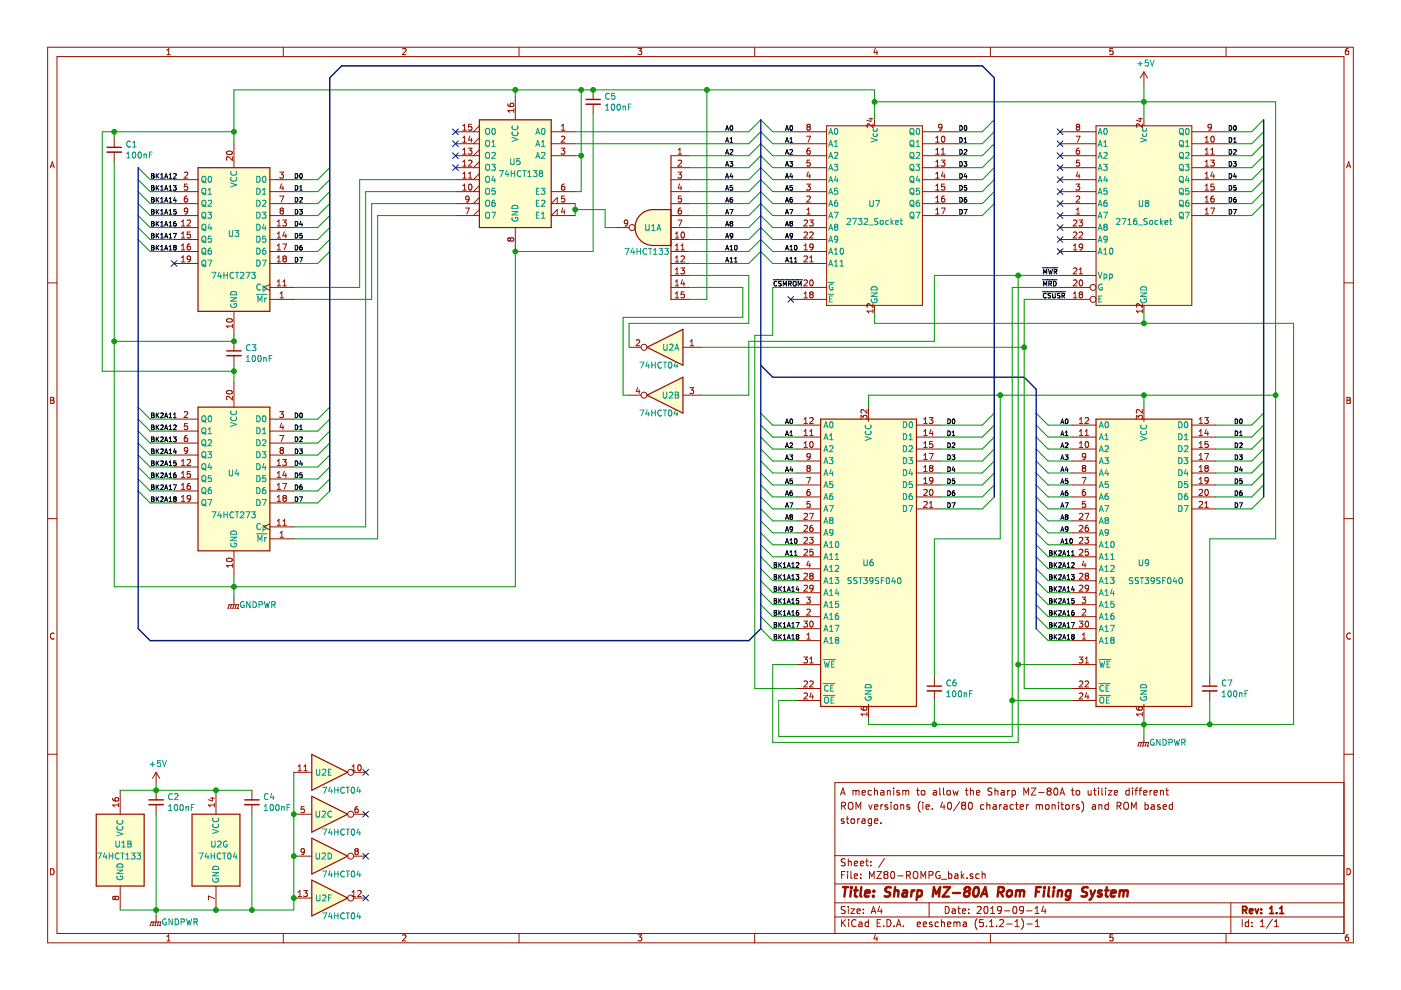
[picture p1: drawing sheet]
<svg xmlns="http://www.w3.org/2000/svg" width="297mm" height="210mm" viewBox="0 0 297 210" stroke-linecap="round" stroke-linejoin="round" font-family="sans-serif">
<g fill="#fffecd" stroke="#fffecd" stroke-width=".21">
<path d="M175.3 26.7h20.3v38h-20.3z" fill-rule="evenodd"/>
<path d="M232.4 26.7h20.3v38h-20.3z" fill-rule="evenodd"/>
</g>
<g fill="none" stroke="#981200" stroke-width=".21">
<path d="M10.1 10h276.8v189.9h-276.8zM12.1 12h272.9v185.9h-272.9zM35.4 11.6h.7M35.4 10.7l.4-.4v1.3M60.1 10v2M85.3 10.4l.6-.1 .2 .4-.8 .9h.8M110 10v2M125.8 19.1v2M135.3 10.3h.8l-.5 .5 .4 .1v.6l-.2 .1-.5-.1M160 10v2M185.6 10.2l-.3 1h.8M185.9 10.7v.9"/>
<path d="M210 10v2M236 10.3h-.7v.6l.6-.1 .1 .7-.2 .1-.5-.1M242.5 15.2v2.6M242.5 15.2l-.7 1.3M242.5 15.2l.8 1.3M259.9 10v2M285.9 10.3h-.4l-.2 .3-.1 .7 .3 .3 .4-.1v-.7h-.4l-.3 .2M10.7 35.6l.4-1.3 .4 1.3M10.8 35.2h.6M24.2 29.2v2M24.2 32.3v2M36.9 38.1h5.1"/>
<path d="M39.1 36.6l.4-.1 .3 .3-.8 1h.8M39.7 39h-.6v.6l.4-.1 .3 .3v.3l-.3 .2-.4-.1M48.1 32.2a.61 .61 0 0 1 .7-.2 .61 .61 0 0 1 .4 .6 .76 .76 0 0 1-1.2-.3zM49.3 33.2v.8l-.9-.8-.4 .3 .1 .5M49.6 30.5v5.1M57.2 38.1h5.1M59.3 36.5h.8l-.4 .5 .3 .1 .1 .4-.2 .3-.6-.2M59.7 39l-.3 .9h.8M60 39.5v.8M96.6 30.5h5M96.6 33h5M96.6 35.6h5"/>
<path d="M96.6 38.1h5M96.6 27.9h5M98.1 30.1h.7M98.1 32.7h.7M98.1 35.2h.7M98.1 37.8h.7M98.1 27.6h.7M98.1 26.7l.4-.4v1.3M98.1 29.2l.4-.3v1.2M98.1 31.8l.4-.4v1.3M98.1 34.3l.4-.3v1.2M98.1 36.8l.4-.3v1.3"/>
<path d="M98.1 39.4l.4-.4v1.3M99.3 31.4h.8l-.5 .5 .4 .1 .1 .5-.3 .2-.5-.1M99.3 34.1l.5-.1 .3 .3-.8 .9h.8M99.3 37.8h.8M99.3 36.8l.4-.3v1.3M99.5 39.2l.1-.2a.67 .67 0 0 1 .5 .7 .67 .67 0 0 1-.5 .6l-.3-.5zM99.6 28.8l-.3 .9h.8M99.9 29.3v.8M100 26.3h-.6l-.1 .6 .5-.1 .3 .3v.3l-.3 .2-.5-.1M101.6 39.4l-1.2 1.2M101.6 36.8l-1.2 1.3M101.6 34.3l-1.2 1.3"/>
<path d="M101.6 31.7l-1.2 1.3M101.6 29.2l-1.2 1.3M101.6 26.7l-1.2 1.2M107.7 22l.1 .4 .4 .2h.6l.1-.6-.2-.1-.5 .1-.1 .4 .3 .2M108.9 23.1v.7M108.9 23.4h-1.2l.3 .4M109.3 20.3v5.1M116.9 30.5h5M116.9 33h5M116.9 27.9h5M119 31.4h.8l-.5 .5 .4 .1 .1 .5-.3 .2-.5-.1M119 29l.5-.1 .3 .3-.8 .9h.8"/>
<path d="M119 27.6h.8M119 26.7l.4-.4v1.3M119.6 39h-.2a.79 .79 0 0 0-.1 1.3h.3l.2-.5-.3-.3h-.2l-.3 .3M125.8 22.1v2M142.3 33h3.8M142.3 35.6h3.8M142.3 38.1h3.8M143.7 36.5h.8l-.4 .5 .3 .1 .1 .4-.2 .3-.6-.2M143.8 32.7h.7M143.8 34.1l.5-.1 .2 .3-.8 .9h.8M143.8 31.8l.4-.4v1.3M144.1 39l-.3 .9h.8"/>
<path d="M144.4 39.5v.8M167.6 30.5h7.7M167.6 33h7.7M167.6 35.6h7.7M167.6 38.1h7.7M167.6 27.9h7.7M171 28.9h.9l-.6 1.2M171 39h.8l-.4 .5 .3 .1 .1 .5-.2 .2-.6-.1M171.3 26.9l-.2-.3 .2-.3h.3l.2 .3-.2 .3M171.3 26.9l-.2 .2v.3l.2 .2h.4l.1-.2v-.3l-.2-.2M171.3 26.9h.3M171.4 36.4l-.3 .9h.8"/>
<path d="M171.7 31.4h-.2a.79 .79 0 0 0-.2 1.3l.4-.1 .1-.4-.2-.3h-.3l-.2 .3M171.7 36.9v.9M171.7 34h-.6v.6l.5-.2 .2 .3v.3l-.2 .2-.5-.1M175.3 26.7h20.3v38h-20.3zM184.2 25.2h.9M184.7 25v.8l-.9-.3M185.1 26.3v.7l-.9-.7-.4 .2 .1 .5M185.4 25.4v1.3M195.6 30.5h7.6M195.6 33h7.6M195.6 35.6h7.6M195.6 38.1h7.6"/>
<path d="M195.6 27.9h7.6M198.4 30.1h.7M198.4 29.2l.4-.3v1.2M198.4 31.8l.4-.4v1.3M198.4 34.3l.4-.3v1.2M198.4 36.8l.4-.3v1.3M198.4 39.4l.4-.4v1.3M198.4 32.7h.7M198.4 35.2h.7M198.4 37.8h.7M199.6 34h.7l-.4 .4 .4 .2v.4l-.2 .2-.5-.1M199.6 32.7h.7"/>
<path d="M199.6 31.8l.4-.4v1.3M199.7 29l.2-.1a.67 .67 0 0 1 .5 .6 .67 .67 0 0 1-.5 .6l-.3-.4zM199.7 26.9l-.2 .2h-.4l-.1-.2 .1-.4 .4-.2 .2 .3-.1 .9-.5 .1M199.9 36.4l-.3 .9h.8M200.2 36.9v.9M200.3 39h-.6l-.1 .6 .5-.1 .2 .3v.3l-.2 .2-.5-.1M224.8 30.5h7.6M224.8 33h7.6M224.8 35.6h7.6M224.8 38.1h7.6M224.8 27.9h7.6M228.1 28.9h.9l-.6 1.2"/>
<path d="M228.1 39h.8l-.4 .5 .3 .1 .1 .5-.2 .2-.6-.1M228.4 26.9l-.2-.3 .2-.3h.3l.2 .3-.2 .3M228.4 26.9h.3M228.4 26.9l-.2 .2v.3l.2 .2h.4l.1-.2v-.3l-.2-.2M228.5 36.4l-.3 .9h.8M228.8 31.4h-.2a.79 .79 0 0 0-.2 1.3l.4-.1 .1-.4-.2-.3h-.3l-.2 .3M228.8 36.9v.9M228.8 34h-.5l-.1 .6 .5-.2 .2 .3v.3l-.2 .2-.5-.1M232.4 26.7h20.3v38h-20.3zM241.4 25.2h.8M241.8 25v.8l-.9-.3M242.2 26.3v.7l-.9-.7-.4 .2 .2 .5"/>
<path d="M242.5 25.4v1.3M252.7 30.5h7.6M252.7 33h7.6M252.7 35.6h7.6M252.7 38.1h7.6M252.7 27.9h7.6M255.5 30.1h.7M255.5 32.7h.7M255.5 35.2h.7M255.5 37.8h.7M255.5 29.2l.4-.3v1.2M255.5 31.8l.4-.4v1.3"/>
<path d="M255.5 34.3l.4-.3v1.2M255.5 36.8l.4-.3v1.3M255.5 39.4l.4-.4v1.3M256.7 34h.8l-.5 .4 .4 .2 .1 .4-.3 .2-.5-.1M256.7 32.7h.8M256.7 31.8l.4-.4v1.3M256.8 29l.2-.1a.67 .67 0 0 1 .5 .6 .67 .67 0 0 1-.5 .6l-.3-.4zM256.8 26.9l-.2 .2h-.4l-.1-.2 .1-.4 .4-.2 .2 .3-.1 .9-.5 .1M257 36.4l-.3 .9h.8M257.3 36.9v.9M257.4 39h-.6l-.1 .6 .5-.1 .3 .3v.3l-.3 .2-.5-.1M285.5 35.6l.4-1.3 .5 1.3"/>
<path d="M285.6 35.2h.6M10.1 60h2M36.9 45.7h5.1M36.9 40.6h5.1M36.9 43.2h5.1M36.9 53.3h5.1M36.9 55.9h5.1M36.9 50.8h5.1M36.9 48.2h5.1M38.5 53h.7M38.5 55.5h.7M38.5 50.5h.7"/>
<path d="M38.5 47.9h.7M38.5 47l.3-.4v1.3M38.5 49.5l.3-.3v1.3M38.5 52.1l.3-.4v1.3M38.5 54.6l.3-.3v1.2M39.7 41.6h-.3a.79 .79 0 0 0-.1 1.2h.4l.1-.5-.3-.2h-.2l-.2 .2M39.7 46.8l.5-.2 .2 .4-.8 .9h.8M39.8 44.7l-.3 .2-.3-.1-.1-.1v-.5l.4-.1 .3 .3-.2 .9-.4 .1M40.3 51.7l-.4 .2-.2 .4v.6h.6l.1-.1-.1-.5-.4-.1-.2 .3M40.3 49.2h-.6v.6l.5-.1 .2 .2v.3l-.2 .3-.5-.2M40.4 54.8l-.2 .3-.4-.1-.1-.6 .5-.1 .2 .2-.1 .7-.1 .3h-.4M57.2 45.7h5.1"/>
<path d="M57.2 40.6h5.1M57.2 43.2h5.1M57.2 53.3h5.1M57.2 55.9h5.1M57.2 50.8h5.1M57.2 48.2h5.1M58.8 53h.7M58.8 55.5h.7M58.8 50.5h.7M58.8 47.9h.7M58.8 47l.3-.4v1.3M58.8 49.5l.3-.3v1.3"/>
<path d="M58.8 52.1l.3-.4v1.3M58.8 54.6l.3-.3v1.2M58.8 59.7l.3-.4v1.3M59.3 41.6h.9l-.6 1.2M59.6 44.7l-.2 .2v.2l.2 .3 .4-.1 .1-.2v-.2l-.2-.2M59.6 44.7l-.2-.3 .2-.3h.3l.2 .3-.2 .3M59.6 44.7h.3M59.9 51.7h.9l-.6 1.3M59.9 46.6h.8l-.4 .5 .3 .2 .1 .4-.2 .2-.6-.1M60 54.5l.2-.2h.3l.2 .2M60 59.7l.3-.4v1.3M60 54.6l.2 .2"/>
<path d="M60 54.5v.1M60.2 54.8l-.2 .3v.3l.2 .1h.4l.1-.2v-.2l-.2-.3M60.2 54.8h.3M60.3 49.1l-.3 .9h.8M60.6 49.6v.9M60.7 54.5v.1M60.7 54.6l-.2 .2M96.6 45.7h5M96.6 40.6h5M96.6 43.2h5M98.1 40.3h.7M98.7 44.1h.8l-.5 1.3"/>
<path d="M99.5 42.1l-.3 .3-.4-.1-.1-.2 .1-.4 .4-.1 .3 .2-.2 .9-.5 .1M101.6 44.4l-1.2 1.3M101.6 41.9l-1.2 1.3M108.2 50.7l-.2-.3-.3 .3v.2l.2 .2 .3-.2M108.2 50.7l.2-.3h.3l.2 .3v.3l-.2 .1h-.3l-.2-.2M108.2 50.7v.2M109.3 48.2v5.1M116.9 40.6h5M118.1 45.7v-1.3l-1.2 1.3h5M118.1 43.2v-1.3l-1.2 1.3h5M119.3 44.1l-.3 .8h.8M119.6 44.5v.9"/>
<path d="M119.7 41.6h-.6l-.1 .6 .5-.1 .3 .2v.3l-.3 .2-.5-.1M130.8 48.2h2.6M133.1 47.2l-.3 .2h-.3l-.1-.2v-.4l.4-.2 .3 .3-.2 .9-.4 .1M142.3 45.7h3.8M142.3 40.6h3.8M142.3 43.2h3.8M142.3 53.3h3.8M142.3 55.9h3.8M142.3 50.8h3.8M142.3 48.2h3.8M142.3 58.4h3.8M143.2 53h.7"/>
<path d="M143.2 55.5h.7M143.2 50.5h.7M143.2 58.1h.7M143.2 49.5l.4-.3v1.3M143.2 52.1l.4-.4v1.3M143.2 54.6l.4-.3v1.2M143.2 57.2l.4-.4v1.3M143.2 59.7l.4-.4v1.3M143.7 46.6h.9l-.6 1.3M144.3 56.8h.8l-.4 .5 .4 .1v.4l-.2 .3-.6-.2M144.4 44.1h-.2a.79 .79 0 0 0-.2 1.3l.4-.1 .1-.5-.2-.2h-.3l-.2 .2M144.4 53h.7"/>
<path d="M144.4 54.4l.5-.1 .2 .3-.8 .9h.8M144.4 52.1l.3-.4v1.3M144.4 41.6h-.5l-.1 .6 .5-.1 .2 .2v.3l-.2 .2-.5-.1M144.5 49.3l.2-.1a.67 .67 0 0 1 .4 .6 .67 .67 0 0 1-.4 .7l-.3-.5zM144.7 59.3l-.3 .9h.8M145 59.8v.8M167.6 45.7h7.7M167.6 40.6h7.7M167.6 43.2h7.7M167.6 53.3h7.7M167.6 55.9h7.7M167.6 50.8h7.7"/>
<path d="M167.6 48.2h7.7M170.5 52.1l.3-.4v1.3M170.5 53h.7M170.5 59.5l.4-.2 .3 .4-.8 .9h.8M170.5 46.8l.4-.2 .3 .4-.8 .9h.8M170.5 49.3l.4-.1 .3 .3-.8 1h.8M170.5 54.4l.4-.1 .3 .3-.8 .9h.8M171.1 45.4h.7M171.1 44.5l.4-.4v1.3M171.1 41.7l.5-.1 .2 .3-.8 .9h.8M171.6 46.6h.8l-.4 .5 .3 .2 .1 .4-.2 .2-.6-.1M171.7 49.3l.5-.1 .2 .3-.8 1h.8"/>
<path d="M171.7 55.5h.7M171.7 54.6l.3-.3v1.2M171.8 59.5l.2-.2a.67 .67 0 0 1 .4 .7 .67 .67 0 0 1-.4 .6l-.3-.5zM172.4 52.3l-.2 .2h-.4l-.1-.6 .5-.2 .2 .3-.1 .7-.1 .2-.4 .1M195.6 45.7h7.6M195.6 40.6h7.6M195.6 43.2h7.6M198.4 45.4h.7M198.4 41.9l.4-.3v1.2M198.4 44.5l.4-.4v1.3M198.4 40.3h.7M198.4 42.8h.7"/>
<path d="M199.6 44.1h.8l-.5 1.3M200.2 41.6l-.4 .1-.2 .4 .1 .6 .5 .1 .1-.2-.1-.5h-.3l-.3 .2M224.8 45.7h7.6M224.8 40.6h7.6M224.8 43.2h7.6M224.8 53.3h7.6M224.8 50.8h7.6M224.8 48.2h7.6M224.8 58.4h7.6M227.6 53h.7M227.6 59.5l.5-.2 .2 .4-.8 .9h.8M227.6 49.3l.5-.1 .2 .3-.8 1h.8"/>
<path d="M227.6 46.8l.5-.2 .2 .4-.8 .9h.8M227.6 52.1l.4-.4v1.3M227.6 56.9l.5-.1 .2 .4-.8 .9h.8M228.2 45.4h.7M228.2 41.7l.5-.1 .2 .3-.8 .9h.8M228.2 44.5l.4-.4v1.3M228.7 46.6h.8l-.4 .5 .4 .2v.4l-.2 .2-.6-.1M228.8 49.3l.5-.1 .2 .3-.8 1h.8M228.8 58.1h.7M228.8 57.2l.4-.4v1.3M228.9 59.5l.2-.2a.67 .67 0 0 1 .5 .7 .67 .67 0 0 1-.5 .6l-.3-.5zM229.5 52.3l-.2 .2h-.4l-.1-.6 .5-.2 .2 .3v.7l-.2 .2-.4 .1"/>
<path d="M252.7 45.7h7.6M252.7 40.6h7.6M252.7 43.2h7.6M255.5 45.4h.7M255.5 40.3h.7M255.5 42.8h.7M255.5 41.9l.4-.3v1.2M255.5 44.5l.4-.4v1.3M256.7 44.1h.8l-.5 1.3M257.3 41.6l-.4 .1-.2 .4 .1 .6 .5 .1 .2-.2-.2-.5h-.3l-.3 .2M285 60h1.9M48.1 67.7a.61 .61 0 0 1 .7-.2 .61 .61 0 0 1 .4 .6 .76 .76 0 0 1-1.2-.2z"/>
<path d="M49.3 68.8v.7M49.3 69.1h-1.3l.4 .4M49.6 66v5.1M49.6 72.4v2M49.6 75.4v2M57.2 63.5h5.1M57.2 60.9h5.1M57.2 60.3l-1.3 .6 1.3 .7M58.8 60.6h.7M59.4 63.1h.7M59.4 62.2l.4-.3v1.2M60 60.6h.7"/>
<path d="M133.4 73.6h2.5M134.9 72.2l.5-.2 .2 .4-.8 .9h.8M142.3 63.5h3.8M142.3 60.9h3.8M143.2 63.1h.7M143.2 60.6h.7M143.2 62.2l.4-.3v1.2M144.8 73.6h3.8M145.1 61.9h-.7v.6l.5-.1 .2 .2v.3l-.2 .2-.5-.1M146.3 73.3h.8M146.3 72.4l.4-.4v1.3M167.6 63.5h7.7"/>
<path d="M167.6 60.9h7.7M170.5 62.2l.3-.3v1.2M170.5 63.1h.7M171.9 62.4l-.2 .3v.3l.2 .1h.4l.1-.2v-.2l-.2-.3M171.9 62.4l-.2-.2 .2-.3h.3l.2 .2-.2 .3M171.9 62.4h.3M185.1 64.4v.8l-.9-.8-.4 .2 .1 .5M185.1 65.6v.7M185.1 66h-1.3l.4 .3M185.4 64.7v1.3M224.8 63.5h6.3M224.8 60.9h6.3"/>
<path d="M227.6 63.1h.7M227.6 62.2l.4-.3v1.2M229.1 62.4l-.3 .3v.3l.3 .1h.3l.1-.2v-.2l-.2-.3M229.1 62.4l-.3-.2 .3-.3h.2l.2 .2-.2 .3M229.1 62.4h.2M242.2 66h-1.3l.4 .3M242.2 64.4v.8l-.9-.8-.4 .2 .2 .5M242.2 65.6v.7M242.5 64.7v1.3M10.7 84.2h.5l.2 .3-.2 .4 .3 .2-.3 .4h-.5zM10.7 84.9h.5M36.9 99h5.1"/>
<path d="M36.9 88.9h5.1M36.9 91.4h5.1M36.9 93.9h5.1M36.9 96.5h5.1M38.5 98.7h.7M38.5 97.8l.3-.4v1.3M39.1 87.4l.4-.1 .3 .3-.8 .9h.8M39.7 92.3h-.3a.79 .79 0 0 0-.1 1.3h.4l.1-.5-.3-.3h-.2l-.2 .3M39.7 97.5l.5-.1 .2 .4-.8 .9h.8M39.7 89.8h-.6v.6l.4-.1 .3 .2v.3l-.3 .3-.4-.2M39.8 95.4l-.3 .3-.3-.1-.1-.2v-.4l.4-.1 .3 .2-.2 .9-.4 .1M40.3 100h-.6v.6l.5-.2 .2 .3v.3l-.2 .2-.5-.1"/>
<path d="M48.1 82.9a.61 .61 0 0 1 .7-.2 .61 .61 0 0 1 .4 .7 .76 .76 0 0 1-1.2-.3zM49.3 84v.8l-.9-.8-.4 .3 .1 .5M49.6 81.2v5.1M57.2 99h5.1M57.2 88.9h5.1M57.2 91.4h5.1M57.2 93.9h5.1M57.2 96.5h5.1M58.8 98.7h.7M58.8 97.8l.3-.4v1.3M59.3 92.3h.9l-.6 1.3M59.3 87.3h.8l-.4 .4 .3 .2 .1 .4-.2 .2-.6-.1"/>
<path d="M59.6 95.4l-.2 .3v.2l.2 .2h.4l.1-.2v-.2l-.2-.3M59.6 95.4l-.2-.2 .2-.3h.3l.2 .2-.2 .3M59.6 95.4h.3M59.7 89.8l-.3 .8h.8M59.9 97.4h.8l-.4 .5 .3 .1 .1 .5-.2 .2-.6-.1M60 90.2v.9M60.3 99.9l-.3 .9h.8M133.4 83.8h2.5M135.2 82.1l-.3 .9h.8M135.5 82.6v.9M144.8 83.8h3.8M146.3 82.2h.8l-.5 .5 .4 .1 .1 .4-.3 .3-.5-.2"/>
<path d="M168.9 95.2h5.1M168.9 92.7h5.1M168.9 90.1h5.1M168.9 97.7h5.1M170.5 88.9l.3-.4v1.3M170.5 91.4l.3-.3v1.2M170.5 94l.3-.4v1.3M170.5 94.9h.7M170.5 92.3h.7M170.5 89.8h.7M171.3 99.2l-.2-.2 .2-.3h.3l.2 .2-.2 .3M171.3 99.2l-.2 .3v.2l.2 .3 .4-.1 .1-.2v-.2l-.2-.3"/>
<path d="M171.3 99.2h.3M171.7 88.7l.5-.2 .2 .4-.8 .9h.8M171.7 91.4l.3-.3v1.2M171.7 92.3h.7M171.8 93.7l.2-.1a.67 .67 0 0 1 .4 .6 .67 .67 0 0 1-.4 .7l-.3-.5zM171.8 96.7l-.2 .2h-.4l-.1-.2v-.4l.5-.2 .2 .3-.2 .9-.4 .1M182.5 88.8v-.7l.5 .4 .2-.4h.5l.1 .2-.1 .5M183.8 86.8v.8l-.9-.8-.4 .3 .2 .5M184.1 86.3v3M194.3 95.2h5.1M194.3 92.7h5.1M194.3 90.1h5.1"/>
<path d="M194.3 97.7h5.1M195.8 88.9l.4-.4v1.3M195.8 91.4l.4-.3v1.2M195.8 94l.4-.4v1.3M195.8 94.9h.8M195.8 92.3h.8M195.8 89.8h.8M195.8 96.5l.4-.4v1.3M195.8 99l.4-.3v1.3M195.8 97.4h.8M195.8 100h.8M197 88.5h.8l-.4 .5 .3 .1 .1 .5-.3 .2-.5-.1"/>
<path d="M197 96.1h.9l-.6 1.3M197.3 99.2l-.2 .3v.3l.2 .2 .4-.1 .1-.2v-.2l-.3-.3M197.3 99.2l-.2-.2 .2-.3h.2l.3 .2-.3 .3M197.3 99.2h.2M197.4 91l-.3 .9h.8M197.7 91.5v.8M197.7 93.6h-.6v.6l.4-.1 .3 .2v.4l-.3 .2-.4-.1M227.3 95.2h5.1M227.3 92.7h5.1M227.3 90.1h5.1M227.3 97.7h5.1M228.8 94.9h.8"/>
<path d="M228.8 92.3h.8M228.8 89.8h.8M228.8 88.9l.4-.4v1.3M228.8 91.4l.4-.3v1.2M228.8 94l.4-.4v1.3M229.7 99.2l-.2 .3v.2l.2 .3 .4-.1 .1-.2v-.2l-.3-.3M229.7 99.2l-.2-.2 .2-.3h.2l.3 .2-.3 .3M229.7 99.2h.2M230.1 92.3h.7M230.1 88.7l.4-.2 .3 .4-.8 .9h.8M230.1 91.4l.3-.3v1.2M230.2 93.7l.2-.1a.67 .67 0 0 1 .4 .6 .67 .67 0 0 1-.4 .7l-.3-.5z"/>
<path d="M230.2 96.7l-.3 .2h-.3l-.1-.2v-.4l.4-.2 .3 .3-.2 .9-.4 .1M240.9 88.8v-.7l.5 .4 .1-.4h.6l.1 .2-.1 .5M242.2 86.8v.8l-.9-.8-.4 .3 .2 .5M242.5 86.3v3M252.7 95.2h5.1M252.7 92.7h5.1M252.7 90.1h5.1M252.7 97.7h5.1M254.2 94.9h.8M254.2 92.3h.8M254.2 89.8h.8M254.2 97.4h.8"/>
<path d="M254.2 100h.8M254.2 88.9l.4-.4v1.3M254.2 91.4l.4-.3v1.2M254.2 94l.4-.4v1.3M254.2 96.5l.4-.4v1.3M254.2 99l.4-.3v1.3M255.4 88.5h.8l-.4 .5 .3 .1 .1 .5-.3 .2-.5-.1M255.4 96.1h.8l-.5 1.3M255.7 99.2l-.2-.2 .2-.3h.2l.3 .2-.3 .3M255.7 99.2l-.2 .3v.3l.2 .2 .4-.1 .1-.2v-.2l-.3-.3M255.7 99.2h.2M255.8 91l-.3 .9h.7"/>
<path d="M256.1 91.5v.8M256.1 93.6h-.6v.6l.4-.1 .3 .2v.4l-.3 .2-.4-.1M285.6 84.2h.4l.3 .3-.3 .4 .3 .2-.2 .4h-.5zM285.6 84.9h.4M10.1 110h2M36.9 101.6h5.1M36.9 104.1h5.1M36.9 106.6h5.1M38.5 101.2h.7M38.5 103.8h.7M38.5 106.3h.7M38.5 100.3l.3-.3v1.2"/>
<path d="M38.5 102.9l.3-.4v1.3M38.5 105.4l.3-.4v1.3M40.3 102.5l-.4 .1-.2 .5v.5l.6 .1 .1-.2-.1-.4-.4-.1-.2 .2M40.4 105.6l-.2 .2h-.4l-.1-.6 .5-.2 .2 .3-.1 .7-.1 .3h-.4M48.1 118.5a.61 .61 0 0 1 .7-.2 .61 .61 0 0 1 .4 .6 .76 .76 0 0 1-1.2-.3zM49.3 119.6v.7M49.3 119.9h-1.3l.4 .4M49.6 116.8v5.1M57.2 114.2h5.1M57.2 111.7h5.1M57.2 111.1l-1.3 .6 1.3 .6M57.2 101.6h5.1"/>
<path d="M57.2 104.1h5.1M57.2 106.6h5.1M58.8 101.2h.7M58.8 103.8h.7M58.8 106.3h.7M58.8 111.4h.7M58.8 100.3l.3-.3v1.2M58.8 102.9l.3-.4v1.3M58.8 105.4l.3-.4v1.3M58.8 110.5l.3-.4v1.3M59.4 113l.4-.3v1.2M59.4 113.9h.7"/>
<path d="M59.9 102.5h.9l-.6 1.3M60 111.4h.7M60 110.5l.3-.4v1.3M60.2 105.6l-.2-.3 .2-.3h.3l.2 .3-.2 .3M60.2 105.6l-.2 .2v.4l.2 .1h.4l.1-.2v-.3l-.2-.2M60.2 105.6h.3M60.6 100.4v.8M168.9 100.3h5.1M168.9 102.8h5.1M168.9 105.4h5.1M168.9 107.9h5.1M168.9 115.5h5.1"/>
<path d="M168.9 118.1h5.1M168.9 113h5.1M168.9 110.4h5.1M170.5 109l.4-.2 .3 .4-.8 .9h.8M170.5 111.5l.4-.1 .3 .3-.8 1h.8M170.5 114l.4-.1 .3 .4-.8 .9h.8M170.5 116.6l.4-.1 .3 .3-.8 .9h.8M171 101.2h.9l-.6 1.3M171.4 118.9l-.3 .9h.8M171.6 113.9h.8l-.4 .5 .3 .1 .1 .5-.2 .2-.6-.1M171.6 108.8h.9l-.6 1.3M171.7 119.4v.9"/>
<path d="M171.7 103.8h-.2a.79 .79 0 0 0-.2 1.2h.4l.1-.5-.2-.3h-.3l-.2 .3M171.7 106.3h-.6v.6l.5-.1 .2 .2v.3l-.2 .3-.5-.2M172.3 111.4l-.4 .1-.2 .4v.6l.6 .1 .1-.2-.1-.5h-.4l-.2 .2M172.3 116.5h-.6v.6l.5-.2 .2 .3v.3l-.2 .2-.5-.1M194.3 100.3h5.1M194.3 102.8h5.1M194.3 105.4h5.1M194.3 107.9h5.1M195.8 101.6l.4-.4v1.3M195.8 102.5h.8M195.8 103.9l.5-.1 .3 .3-.8 .9h.8M195.8 106.4l.5-.1 .3 .4-.8 .9h.8"/>
<path d="M197.1 107.6h.7M197.1 106.7l.3-.4v1.3M197.2 103.9l.2-.1a.67 .67 0 0 1 .4 .6 .67 .67 0 0 1-.4 .6l-.3-.4zM197.8 101.8l-.3 .2h-.3l-.1-.6 .4-.2 .3 .3-.1 .7-.2 .2-.3 .1M227.3 100.3h5.1M227.3 102.8h5.1M227.3 105.4h5.1M227.3 107.9h5.1M227.3 115.5h5.1M227.3 118.1h5.1M227.3 113h5.1M227.3 110.4h5.1"/>
<path d="M228.8 114l.5-.1 .3 .4-.8 .9h.8M228.8 116.6l.5-.1 .3 .3-.8 .9h.8M228.8 111.5l.5-.1 .3 .3-.8 1h.8M228.8 109l.5-.2 .3 .4-.8 .9h.8M229.4 101.2h.8l-.5 1.3M229.8 118.9l-.3 .9h.7M230 113.9h.8l-.4 .5 .3 .1 .1 .5-.3 .2-.5-.1M230 108.8h.9l-.6 1.3M230.1 103.8h-.3a.79 .79 0 0 0-.1 1.2h.4l.1-.5-.3-.3h-.2l-.2 .3M230.1 119.4v.9M230.1 106.3h-.6v.6l.4-.1 .3 .2v.3l-.3 .3-.4-.2M230.7 111.4l-.5 .1-.1 .4v.6l.6 .1 .1-.2-.1-.5h-.4l-.2 .2"/>
<path d="M230.7 116.5h-.6v.6l.4-.2 .3 .3v.3l-.3 .2-.4-.1M252.7 100.3h5.1M252.7 102.8h5.1M252.7 105.4h5.1M252.7 107.9h5.1M254.2 102.5h.8M254.2 103.9l.5-.1 .3 .3-.8 .9h.8M254.2 106.4l.5-.1 .3 .4-.8 .9h.8M254.2 101.6l.4-.4v1.3M255.5 107.6h.7M255.5 106.7l.3-.4v1.3M255.6 103.8h.2a.67 .67 0 0 1 .4 .6 .67 .67 0 0 1-.4 .6 .83 .83 0 0 1-.2-1.2z"/>
<path d="M256.2 101.8l-.3 .2h-.3l-.1-.6 .4-.2 .3 .3-.1 .7-.2 .2-.3 .1M285 110h1.9M11.5 134.3a.58 .58 0 0 0-.8 .6 .58 .58 0 0 0 .8 .5M48.3 129h.1M48.6 128.2h.1M48.6 128.2h2l-.2 .8M48.6 128.2l-.3 .8M48.8 129h.1M49.1 128.2l-.3 .8M49.3 129h.1M49.6 126.9v1.3l-.3 .8M49.9 129h.1"/>
<path d="M50.1 128.2l-.2 .8M50.4 129h.1M168.9 135.8h5.1M168.9 130.8h5.1M168.9 123.1h5.1M168.9 125.7h5.1M168.9 128.2h5.1M168.9 133.3h5.1M168.9 120.6h5.1M170.4 131.7h.8l-.4 .5 .3 .1v.5l-.2 .2-.5-.2M170.4 139.3h.8l-.4 .5 .3 .1v.5l-.2 .2-.5-.2M170.5 121.7l.4-.2 .3 .4-.8 .9h.8"/>
<path d="M170.5 124.2l.4-.1 .3 .3-.8 .9h.8M171 126.6h.8l-.4 .5 .3 .1 .1 .5-.2 .2-.6-.1M171.1 134.6l.4-.4v1.3M171.1 129.3l.5-.1 .2 .3-.8 .9h.8M171.1 135.5h.7M171.7 139.7l.3-.4v1.3M171.8 131.8l.2-.1a.67 .67 0 0 1 .4 .6 .67 .67 0 0 1-.4 .7l-.3-.5zM171.9 122.1l-.2-.3 .2-.3h.3l.2 .3-.2 .3M171.9 122.1l-.2 .2v.4l.2 .1h.4l.1-.2v-.3l-.2-.2M171.9 122.1h.3M172.4 124.6l-.2 .3-.4-.1-.1-.6 .5-.1 .2 .2-.1 .7-.1 .3h-.4M227.3 135.8h5.1"/>
<path d="M227.3 130.8h5.1M227.3 123.1h5.1M227.3 125.7h5.1M227.3 128.2h5.1M227.3 133.3h5.1M227.3 120.6h5.1M228.8 131.7h.8l-.4 .5 .3 .1v.5l-.2 .2-.5-.2M228.8 139.3h.8l-.4 .5 .3 .1v.5l-.2 .2-.5-.2M228.8 121.7l.5-.2 .3 .4-.8 .9h.8M228.8 124.2l.5-.1 .3 .3-.8 .9h.8M229.4 126.6h.8l-.4 .5 .3 .1 .1 .5-.3 .2-.5-.1M229.5 135.5h.7"/>
<path d="M229.5 129.3l.4-.1 .3 .3-.8 .9h.8M229.5 134.6l.3-.4v1.3M230.1 139.7l.3-.4v1.3M230.2 131.8l.2-.1a.67 .67 0 0 1 .4 .6 .67 .67 0 0 1-.4 .7l-.3-.5zM230.3 122.1l-.2-.3 .2-.3h.2l.3 .3-.3 .3M230.3 122.1l-.2 .2v.4l.2 .1h.4l.1-.2v-.3l-.3-.2M230.3 122.1h.2M230.8 124.6l-.3 .3-.3-.1-.1-.6 .4-.1 .3 .2-.1 .7-.2 .3h-.3M286.3 134.3a.58 .58 0 0 0-.8 .6 .58 .58 0 0 0 .8 .5M10.1 159.9h2M168.9 146h5.1M168.9 148.5h5.1"/>
<path d="M168.9 140.9h5.1M170.5 144.5l.4-.1 .3 .3-.8 1h.8M170.5 147l.4-.1 .3 .4-.8 .9h.8M171.7 144.5l.5-.1 .2 .3-.8 1h.8M171.7 140.6h.7M172 146.9l-.3 .9h.8M172.3 147.4v.8M182.5 150l.2 .4 .4 .2 .6-.1 .1-.5-.2-.2-.5 .2-.1 .3 .3 .3M183.8 151.1v.7M183.8 151.4h-1.3l.4 .4M184.1 149.3v3M198.1 143.4v2.1"/>
<path d="M198.1 146.5v2M227.3 146h5.1M227.3 148.5h5.1M227.3 140.9h5.1M228.8 144.5l.5-.1 .3 .3-.8 1h.8M228.8 147l.5-.1 .3 .4-.8 .9h.8M230.1 144.5l.4-.1 .3 .3-.8 1h.8M230.1 140.6h.7M230.4 146.9l-.3 .9h.8M230.7 147.4v.8M240.9 150l.2 .4 .4 .2 .6-.1 .1-.5-.2-.2-.5 .2-.1 .3 .3 .3M241.3 158.2h.1"/>
<path d="M241.5 157.4h.1M241.5 157.4l-.2 .8M241.5 157.4h2l-.2 .8M241.8 158.2h.1M242 157.4l-.2 .8M242.2 151.1v.7M242.2 151.4h-1.3l.4 .4M242.3 158.2h.1M242.5 149.3v3M242.5 156.1v1.3l-.2 .8M242.8 158.2h.1M243 157.4l-.2 .8"/>
<path d="M243.3 158.2h.1M256.5 143.4v2.1M256.5 146.5v2M285 159.9h1.9M23.9 169.2l.1 .5 .4 .1h.6l.1-.6-.2-.1-.5 .1v.4l.2 .2M25.2 170.3v.8M25.2 170.7h-1.3l.3 .4M25.5 167.6v5M33.1 163.8v2.5M33.1 167.6v2M33.1 170.6v2M33.1 163.8l-.8 1.2"/>
<path d="M33.1 163.8l.8 1.2M44.6 169.2h.9M45 169.1v.7l-.9-.3M45.5 170.7h-1.3l.3 .4M45.5 170.3v.8M45.8 167.6v5M53.4 167.6v2M53.4 170.6v2M62.3 172.6h3.8M62.3 163.8h3.8M63.2 163.4h.7M63.2 162.5l.4-.3v1.2"/>
<path d="M64.4 163.4h.8M64.4 162.5l.4-.3v1.2M64.5 171h-.6l-.1 .6 .5-.1 .3 .3v.3l-.3 .2-.5-.1M74.6 163.4h.8M74.6 162.5l.4-.3v1.2M75 172.6h2.5M75 163.8h2.5M75.8 171h-.2a.79 .79 0 0 0-.1 1.3h.3l.2-.5-.3-.3h-.2l-.3 .3M76 162.3l.2-.1a.67 .67 0 0 1 .4 .6 .67 .67 0 0 1-.4 .6l-.4-.5zM178.2 168.6l.5-1.5 .5 1.5M178.4 168.1h.7M178.4 170.9l.7-.1 .2-.2-.2-.4-.7-.1v1.5"/>
<path d="M178.8 170.9l.5 .7M178.9 173.7l-.3-.1-.2 .2v.2l.5 .2v.3h-.5M179.4 173.6h.6M179.6 173.1v1.3l.4 .2M180.1 170.2a.5 .5 0 0 1 .5-.1 .5 .5 0 0 1 .2 .5v.5a.5 .5 0 0 1-.5 .5 .5 .5 0 0 1-.4-.5v-.5zM180.5 173.7l.2-.1 .4 .1 .1 .6-.1 .2-.4 .1-.2-.1zM180.8 167.6v1M180.8 167.7l.5-.1 .2 .2M181.5 171.6v-1.5l.5 1.1 .5-1.1v1.5M181.5 167.8v.8M181.5 167.8l.2-.2 .4 .1v.9M181.8 173.6v1"/>
<path d="M182.3 173.6l-.5 .3M182.8 168.1l.7-.2-.1-.2-.4-.1-.2 .2 .1 .7h.5M182.8 173.7h.5l.1 .9M183.4 174l-.7 .2 .2 .4 .5-.1M184.2 170.6l.4 1 .3-1M184.8 173.7l-.5-.1-.2 .3v.6l.2 .1 .5-.1M184.8 173.6v1.2l-.3 .3-.4-.1M184.8 167.7l-.5-.1-.2 .3v.5l.2 .2 .5-.1M185.4 167.1v1.5M185.4 171.1l.7-.1-.1-.3-.4-.1-.2 .2 .1 .7h.5M185.4 174.1l.7-.1-.1-.3-.4-.1-.2 .2 .1 .7h.5M185.4 167.7l.2-.1 .4 .1v.9"/>
<path d="M186.8 167.7h.5l.1 .9M186.8 174.5v.1M186.8 170.6v1M187.2 170.6l-.4 .3M187.4 167.9l-.5 .1-.2 .2 .2 .4 .5-.1M188.1 167.7l.2-.1 .4 .1 .1 .9M188.1 167.6v1M188.2 170.7l-.4-.1-.2 .2 .1 .2 .5 .2v.3h-.6M188.9 170.1v.2M188.9 170.6v1M189.5 167.1v.1M189.5 167.6v1"/>
<path d="M189.6 170.7l.2-.1 .5 .1v.8l-.2 .1-.5-.1zM190.7 167.7l-.4-.1-.2 .2 .1 .2 .5 .1v.4h-.6M191 170.7l.2-.1 .4 .1v.9M191 170.6v1M191.4 167.7l.4-.1 .2 .2M191.4 167.6v1M192 167.8l.3-.2 .3 .1 .1 .9M192 167.8v.8M192.8 170.7l-.3-.1-.2 .2v.2l.5 .2v.3h-.5M194.3 167.6h.6M194.6 167.1v1.3l.3 .2M195.1 169.9a1.71 1.71 0 0 0 0 2.3"/>
<path d="M195.4 167.7l.2-.1 .5 .1v.7l-.3 .2-.4-.2zM195.7 170.1v.2M195.7 170.6v1M196.3 171.1l.7-.1v-.3l-.5-.1-.2 .2 .1 .7h.6M197.7 171.5v.1M197.9 167.7h.6v.9M198.5 167.9l-.5 .1-.2 .2 .2 .4 .5-.1M199.2 167.1v1.3l.3 .2M199.8 170l-.3 1.1h.9M200 167.1v1.3l.2 .2M200.2 170.6v1M200.8 167.7l.2-.1 .5 .1v.7l-.2 .2-.5-.2z"/>
<path d="M201 170.3l.3-.2a.81 .81 0 0 1 .5 .7 .81 .81 0 0 1-.5 .8l-.3-.1-.1-.5zM202 167.6l.3 1 .3-.7 .3 .7 .3-1M203.5 170l-1.3 2M204.2 170.7l-.3-.2 .3-.4h.3l.2 .3-.2 .3M204.2 170.7l-.3 .3v.5l.3 .1h.3l.2-.3v-.3l-.2-.3M204.2 170.7h.3M204.7 167.6h.5M204.9 167.1v1.3l.3 .2M205.5 170.2l.3-.1a.85 .85 0 0 1-.1 1.5 1 1 0 0 1-.2-1.4zM205.7 167.7l.3-.1 .3 .1 .1 .9M205.7 167.1v1.5M207 168.1l.7-.2v-.2l-.5-.1-.2 .2 .1 .7h.6"/>
<path d="M208.6 170.7l-.4-.1-.3 .3 .1 .6 .2 .1 .4-.1M209.2 170.7l.3-.1 .3 .1 .1 .9M209.2 170.1v1.5M210.3 167.2l-.6-.1-.2 .3 .1 .3 .6 .3v.4l-.2 .2-.5-.1M210.6 170.7h.6v.9M211 167.7l.2-.1 .3 .1 .1 .9M211 167.1v1.5M211.2 171h-.5l-.2 .2 .2 .4 .5-.1M211.9 170.6v1M212.3 167.7h.6v.9M212.4 170.6l-.5 .3M212.9 170.7h.5l.1 .9"/>
<path d="M212.9 167.9l-.7 .3 .2 .4 .5-.1M213.5 171h-.5l-.2 .2 .2 .4 .5-.1M213.6 167.6v1M214.1 167.6l-.5 .3M214.6 167.7l.4-.1 .3 .3-.1 .5-.2 .2-.4-.1M214.6 167.6v1.5M214.9 170.7l-.5-.1-.2 .3v.6l.2 .1 .5-.1M215.3 170.6h.6M215.5 170.1v1.3l.4 .2M216.3 171.1l.7-.1-.1-.3-.4-.1-.2 .2 .1 .7h.5M217.1 168.6v-1.5l.5 1 .5-1v1.5M217.7 170.6v1"/>
<path d="M218.1 170.6l-.4 .3M218.6 167.1h1l-1 1.5h1M219.7 170.7l.4-.1 .3 .2M219.7 170.6v1M220.2 168h1.2M220.4 170.8l.2-.2 .3 .1 .1 .9M220.4 170.8v.8M221.7 170.7l.2-.1 .5 .1v.8l-.3 .1-.4-.1zM222.3 167.7l-.3-.3 .3-.3h.3l.3 .3-.3 .3M222.3 167.7l-.3 .3 .1 .4 .2 .2h.3l.3-.3v-.3l-.3-.3M222.3 167.7h.3M223.1 170.7l.2-.1 .3 .1 .1 .9"/>
<path d="M223.1 170.6v1M223.6 167.2l.2-.1a.8 .8 0 0 1 .5 .7 .8 .8 0 0 1-.5 .8l-.4-.6zM224.4 170.1v.2M224.4 170.6v1M224.7 168.6l.5-1.5 .5 1.5M224.9 168.1h.7M224.9 170.6h.6M225.1 170.1v1.3l.4 .2M226 170.7l.2-.1 .4 .1v.8l-.2 .1-.4-.1zM227.1 167.6h.6M227.4 167.1v1.3l.3 .2M227.4 170.6v1"/>
<path d="M227.8 170.6l-.4 .3M228.2 167.7l.2-.1 .4 .1v.7l-.2 .2-.4-.2zM228.8 170.7l-.4-.1-.2 .2 .1 .2 .5 .2v.3h-.6M229.4 169.9a1.79 1.79 0 0 1 0 2.3M230.7 167.6l.1 .9 .3 .1 .2-.2M231.3 167.6v1M231.6 170.7h.6l.1 .9M231.8 167.6h.6M232 167.1v1.3l.4 .2M232.3 171h-.5l-.2 .2 .2 .4 .5-.1M232.9 167.1v.1M232.9 167.6v1"/>
<path d="M233 170.7l.2-.1 .3 .1 .1 .9M233 170.6v1M233.6 167.1v1.3l.2 .2M234.4 167.1v.1M234.4 167.6v1M235 170.7l-.4-.1-.3 .3v.6l.3 .1 .4-.1M235 170.1v1.5M235 167.6h.8l-.8 1h.8M236.3 168.1l.7-.2-.1-.2-.4-.1-.2 .2v.7h.6M236.8 170.9l.8-.1 .1-.2-.1-.4-.8-.1v1.5M237.2 170.9l.5 .7M238.5 170.2a.5 .5 0 0 1 .5-.1 .5 .5 0 0 1 .3 .5v.5a.5 .5 0 0 1-.5 .5 .5 .5 0 0 1-.5-.5v-.5z"/>
<path d="M239.4 167.7l-.4-.1-.3 .3v.5l.3 .2 .4-.1M239.4 167.1v1.5M239.9 171.6v-1.5l.5 1.1 .5-1.1v1.5M240.1 167.1v.1M240.1 167.6v1M240.6 167.6h.6M241.2 167.1l-.4 .2v1.3M241.5 167.6h.5M242 167.1l-.3 .2v1.3M242.5 168.1l.7-.2-.1-.2-.4-.1-.2 .2v.7h.6M242.8 170.7l.4-.1 .3 .3-.1 .6-.2 .1-.4-.1M242.8 170.1v1.5"/>
<path d="M243.8 167.6v1M244.1 170.7h.6v.9M244.3 167.6l-.5 .3M244.7 168.1l.7-.2-.1-.2-.4-.1-.2 .2v.7h.6M244.7 171l-.7 .2 .3 .4 .4-.1M246 170.7l-.4-.1-.2 .2 .1 .2 .5 .2v.3h-.6M246 167.6v1M246 167.7l.2-.1 .4 .1 .1 .9M246.6 171.1l.7-.1v-.3l-.5-.1-.2 .2 .1 .7h.6M247.2 167.6h.5M247.4 167.1v1.3l.3 .2M248.6 170.7l-.4-.1-.3 .3 .1 .6 .2 .1 .4-.1"/>
<path d="M248.6 170.1v1.5M285 165.9h-108v32M10.7 184.2a.65 .65 0 0 1 .8 .6 .65 .65 0 0 1-.8 .7zM24.4 190.3l.3-.3h.2l.3 .3-.1 .3-.2 .2h-.2l-.3-.3M24.4 190.3l-.2-.3-.3 .3v.2l.2 .3 .3-.3M24.4 190.3v.2M25.5 187.9v5M31.8 196.2h.1M32.1 195.5h.1M32.1 195.5l-.3 .7M32.1 195.5h2l-.2 .7M32.3 196.2h.1"/>
<path d="M32.6 195.5l-.3 .7M32.8 196.2h.1M33.1 194.2v1.3l-.3 .7M33.4 196.2h.1M33.6 195.5l-.2 .7M33.9 196.2h.1M35.4 198.6l.4-.4v1.3M35.4 199.5h.7M45.5 190.5l-1.3-.5v.8M45.8 187.9v5M60.1 197.9v2M62.3 181.5h3.8"/>
<path d="M62.3 190.4h3.8M63.2 189.2l.4-.4v1.3M63.2 190.1h.7M64.4 188.8h.8l-.5 .5 .4 .1 .1 .4-.3 .3-.5-.2M64.6 180.5l-.3 .2h-.4l-.1-.2 .1-.5 .4-.1 .3 .3-.2 .9-.5 .1M74.6 189.2l.4-.4v1.3M74.6 190.1h.8M75 181.5h2.5M75 190.4h2.5M75.5 180.5l-.3-.3 .3-.3h.2l.3 .3-.3 .3M75.5 180.5l-.3 .2v.3l.3 .2 .3-.1 .2-.1v-.3l-.3-.2M75.5 180.5h.2"/>
<path d="M75.8 188.9l.5-.1 .3 .4-.8 .9h.8M85.3 198.3l.6-.1 .2 .4-.8 .9h.8M110 197.9v2M135.3 198.2h.8l-.5 .5 .4 .1v.6l-.2 .1-.5-.1M160 197.9v2M177 194.4h108M177 191.4h108M177 187.4h108M177 181.4h108M178.4 185.5h.5M178.4 195v1.5M178.6 195.6l.7 .9"/>
<path d="M179.1 184.8h-.7v1.5M179.2 182.2l-.6-.1-.2 .3 .1 .3 .6 .3v.5l-.2 .1-.5-.1M179.2 192.3l-.6-.1-.2 .3 .1 .3 .6 .3v.5l-.2 .1-.5-.1M179.3 195l-.9 .8M179.7 184.8v.1M179.7 185.3v1M179.9 182.1v1.5M179.9 192.2v.1M179.9 192.7v1M179.9 182.7l.2-.1 .3 .1 .1 .9M179.9 195v.1M179.9 195.5v1"/>
<path d="M180.4 192.7h.8l-.8 1h.8M180.4 184.8v1.3l.2 .2M181.1 185.8l.7-.2v-.2l-.4-.1-.3 .2 .1 .7h.6M181.1 183.1l.7-.2v-.2l-.4-.1-.3 .2 .1 .7h.6M181.5 195.1a.59 .59 0 0 0-.8 0 .59 .59 0 0 0-.1 .7 .56 .56 0 0 0 .3 .6 .56 .56 0 0 0 .6-.1M181.7 193.2l.7-.2-.1-.2-.4-.1-.2 .2 .1 .7h.5M182.1 195.6h.6l.1 .9M182.4 183.1l.7-.2v-.2l-.5-.1-.2 .2 .1 .7h.6M182.5 186.1v.2M182.5 185.4v.1M182.8 195.8l-.5 .1-.2 .2 .2 .4 .5-.1M183.1 192.8v.1"/>
<path d="M183.1 193.6v.1M183.6 182.6h.5M183.8 182.1v1.3l.3 .2M184.1 195v1.5M184.1 195.6l-.4-.1-.3 .3 .1 .5 .2 .2 .4-.1M184.3 186.3v-1.5l.5 1 .5-1v1.5M184.6 183.5v.1M184.6 182.7v.1M184.7 193.7l.5-1.5 .5 1.5M184.8 193.2h.8M185.6 198.1l-.3 1h.8M185.9 198.6v.9"/>
<path d="M185.9 184.8h1l-1 1.5h1M186 195.7h.5M186.5 192.1l-.4 1.1h1M186.7 195h-.7v1.5h.7M186.8 192.7v1M187.3 196.3v.2M187.5 182l-1.2 1.9M187.7 185.4l-.3-.3 .3-.3h.3l.3 .3-.3 .3M187.7 185.4l-.3 .3 .1 .4 .2 .2h.3l.3-.3v-.3l-.3-.3M187.7 185.4h.3M188.1 195a.76 .76 0 0 1 .8 .7 .76 .76 0 0 1-.8 .8zM189 184.9l.3-.1a.85 .85 0 0 1-.1 1.5l-.2-.2-.2-.4z"/>
<path d="M189.6 196.3v.2M190.1 196.5l.4-1.5 .5 1.5M190.2 196h.7M190.3 185.7h1.2M191.6 196.3v.2M192.2 185.6l.7-.1 .2-.2-.1-.4-.2-.1h-.6v1.5M192.5 185.6l.6 .7M193.8 184.8a.5 .5 0 0 1 .5 0 .5 .5 0 0 1 .3 .5v.5a.5 .5 0 0 1-.5 .5 .5 .5 0 0 1-.5-.5v-.5zM194.5 196l.7-.2-.1-.2-.4-.1-.2 .2 .1 .7h.5M195.3 186.3v-1.5l.4 1 .6-1v1.5M195.7 196l.8-.2-.1-.2-.4-.1-.3 .2 .1 .7h.6M197 185.6l.7-.1 .1-.2v-.4l-.3-.1h-.5v1.5"/>
<path d="M197 191.4v3M197.6 195.6l-.4-.1-.2 .2 .1 .2 .5 .1v.4h-.6M199 195.6l-.5-.1-.2 .3v.5l.2 .2 .5-.1M199.2 184.8a.69 .69 0 0 0-.8 .7 .69 .69 0 0 0 .9 .6v-.5h-.3M199.6 195v1.5M199.6 195.6l.2-.1 .4 .1v.9M199.6 186.4h1.1M200.4 192.2a.75 .75 0 0 1 .9 .7 .75 .75 0 0 1-.9 .8zM200.9 196l.7-.2-.1-.2-.4-.1-.2 .2 .1 .7h.5M201.1 185.4l.4-.1 .3 .3-.1 .5-.2 .2-.4-.1M201.1 184.8v1.5M201.9 192.8h.6v.9"/>
<path d="M202.2 195.6l.5-.1 .2 .2M202.2 195.5v1M202.4 185.4h.6l.1 .9M202.5 193l-.5 .1-.2 .2 .2 .4 .5-.1M202.9 195.7l.2-.2 .4 .1v.9M202.9 195.7v.8M203.1 192.7h.5M203.1 185.6l-.5 .1-.2 .2 .2 .4 .5-.1M203.3 192.2v1.3l.3 .2M203.8 184.8v1.5M203.9 185.7l.5 .6M204 193.2l.8-.2-.1-.2-.4-.1-.3 .2 .1 .7h.6"/>
<path d="M204.3 195.6h.5l.1 .9M204.4 185.3l-.6 .5M204.9 195.8l-.5 .1-.2 .2 .2 .4 .5-.1M205 186.1v.2M205.4 193.6v.1M205.4 192.8v.1M206.2 185.4l-.3-.1-.2 .2v.2l.5 .1v.4h-.5M207.2 192.3l.6-.1 .2 .4-.9 1.1h.9M207.2 194.8a1.71 1.71 0 0 0 0 2.3M207.6 185.4l-.4-.1-.3 .3v.5l.3 .2 .4-.1M208.2 185.4l.2-.1 .4 .1 .1 .9M208.2 184.8v1.5"/>
<path d="M208.4 195h-.7v.7l.7-.1 .1 .2-.1 .5-.2 .2-.5-.2M208.7 192.3l.4-.1a.85 .85 0 0 1-.1 1.5l-.3-.1-.1-.5zM209.1 196.3v.2M209.8 196.5h.8M209.8 195.4l.4-.4v1.5M210 197.9v2M210 193.7h.9M210 192.6l.5-.4v1.5M211.3 196.3v.2M211.9 195.1l.6-.1 .3 .4-.9 1.1h.9M212.3 192.8l-.3 .3h-.3l-.2-.3 .1-.5 .4-.1 .2 .1a1.19 1.19 0 0 1-.2 1.3l-.4 .1M213 193.1h1.1"/>
<path d="M213.4 195.9h1.2M214.9 192.3l.2-.1a.8 .8 0 0 1 .5 .7 .8 .8 0 0 1-.5 .8l-.4-.6zM215.2 195.4l.4-.4v1.5M215.2 196.5h.9M216.6 194.8a1.71 1.71 0 0 1 0 2.3M217 192.8l-.3 .3-.4-.1-.1-.2v-.3l.3-.3h.2l.3 .3a1.01 1.01 0 0 1-.4 1.2h-.3M217.7 193.1h1.1M217.7 195.9h1.2M219.5 193.7h.8M219.5 192.6l.4-.4v1.5M219.5 196.5h.9M219.5 195.4l.4-.4v1.5"/>
<path d="M221.2 192.1l-.3 1.1h.9M221.6 192.7v1M236 198.2h-.7v.6l.6-.1 .1 .7-.2 .1-.5-.1M259.9 197.9v2M261 191.4v6.5M263.4 195v1.5M264.7 195.6l-.4-.1-.3 .3 .1 .6h.6M264.7 195v1.5M265.4 196.3v.2M265.4 195.6v.1M267.2 196.5h.9M267.2 195.4l.4-.4v1.5"/>
<path d="M269.8 194.9l-1.3 1.9M270.2 196.5h.9M270.2 195.4l.4-.4v1.5M285.6 184.2a.65 .65 0 0 1 .7 .6 .65 .65 0 0 1-.7 .7zM285.9 198.2l-.4 .1-.2 .2-.1 .7 .3 .3 .4-.1v-.7h-.4l-.3 .2"/>
<circle cx="134" cy="48.2" r=".63"/>
<circle cx="136.5" cy="73.6" r=".63"/>
<circle cx="231.7" cy="60.9" r=".63"/>
<circle cx="231.7" cy="63.5" r=".63"/>
<circle cx="136.5" cy="83.8" r=".63"/>
<circle cx="74.4" cy="172.6" r=".63"/>
<circle cx="74.4" cy="163.8" r=".63"/>
<circle cx="74.4" cy="190.4" r=".63"/>
<circle cx="74.4" cy="181.5" r=".63"/>
</g>
<g fill="none" stroke="#009596" stroke-width=".21">
<path d="M129.2 19.9a.56 .56 0 0 0-.8 .5 .56 .56 0 0 0 .8 .5M130.3 19.8h-.6v.6l.4-.2 .3 .3v.3l-.3 .2-.4-.1M241.3 13.5h.9M241.7 13v1M243.4 12.7h-.6v.6l.2-.1 .4 .1v.6l-.1 .1-.5-.1M243.9 12.7l.4 1.3 .4-1.3M26.9 33.5h.7M26.9 32.6l.3-.4v1.3M27.6 30a.56 .56 0 0 0-.7 .6 .56 .56 0 0 0 .7 .5M28.1 31.2h.8M28.1 30.3l.4-.4v1.3M28.2 32.3l.2-.1a.67 .67 0 0 1 .4 .7 .67 .67 0 0 1-.4 .6 .83 .83 0 0 1-.2-1.2z"/>
<path d="M29.4 32.3l.2-.1a.69 .69 0 0 1 .4 .7 .69 .69 0 0 1-.4 .6 .83 .83 0 0 1-.2-1.2zM30.5 32.8l.5-.1 .1 .8M30.5 32.7v.8M31.7 32.8h.4M32.3 32.2h-.6v1.3M42.8 37.6l.3-.2a.44 .44 0 0 1 .5 .4v.7l-.5 .2-.3-.2zM43.1 38.3l.6 .5M44.2 37.5l.2-.1a.67 .67 0 0 1 .5 .6 .67 .67 0 0 1-.5 .7l-.3-.5zM48.9 38.8l1.3 .4-1.3 .4M49 36.4a.56 .56 0 0 0 .5 .8 .56 .56 0 0 0 .5-.8M49 37.6a.56 .56 0 0 0 .5 .8 .56 .56 0 0 0 .5-.8M54.4 37.4a.64 .64 0 0 1 .8 .6 .64 .64 0 0 1-.8 .7z"/>
<path d="M54.4 39.9a.64 .64 0 0 1 .8 .7 .64 .64 0 0 1-.8 .6zM55.8 37.5l.1-.1a.67 .67 0 0 1 .5 .6 .67 .67 0 0 1-.5 .7l-.3-.5zM103 29.9l.3-.1a.44 .44 0 0 1 .5 .4l-.1 .7-.4 .1-.3-.1zM103 32.5l.3-.2a.44 .44 0 0 1 .5 .4l-.1 .7-.4 .2-.3-.2zM103 35l.3-.2a.44 .44 0 0 1 .5 .5l-.1 .6-.4 .2-.3-.2zM103 37.6l.3-.2a.44 .44 0 0 1 .5 .4l-.1 .7-.4 .2-.3-.2zM103 27.4l.3-.2a.44 .44 0 0 1 .5 .5l-.1 .6-.4 .2-.3-.2zM104.2 34.8h.8l-.4 .5 .4 .2v.5l-.2 .1-.6-.1M104.3 31h.7M104.3 32.4l.5-.1 .2 .4-.8 .9h.8M104.3 30.1l.4-.3v1.2M104.4 27.4l.2-.2a.67 .67 0 0 1 .4 .7 .67 .67 0 0 1-.4 .6l-.3-.5z"/>
<path d="M104.6 37.3l-.3 .9h.8M104.9 37.8v.9M105 39.9h-.6l-.1 .6 .2-.1 .5 .1v.6l-.2 .1-.5-.1M105.9 36.2h.8l-.5 1.2M107.4 36.1l-.3 .9h.8M107.7 36.6v.8M108.3 33.6v1.1l.2 .2 .4-.1 .1-.1v-1.1M108.4 36.2v1.2M108.4 36.8h.7M108.5 29.1l1.3 .5-1.3 .4M108.7 28a.56 .56 0 0 0 .5 .8 .56 .56 0 0 0 .5-.8M108.7 26.7a.56 .56 0 0 0 .5 .8 .56 .56 0 0 0 .5-.8"/>
<path d="M109.1 36.2v1.2M110.2 33.6h-.6l-.1 .6 .2-.1 .5 .1v.6l-.2 .1-.5-.1M110.5 36.3a.56 .56 0 0 0-.8 .5 .56 .56 0 0 0 .8 .5M110.8 36.2h.7M111.2 36.2v1.2M111.9 37.4h.7M111.9 36.5l.4-.3v1.2M113.1 36.2h.8l-.5 .4 .4 .2 .1 .4-.3 .2-.5-.1M113.6 28.5l.4-1.3 .4 1.3M113.6 31l.4-1.2 .4 1.2M113.6 33.6l.4-1.3 .4 1.3M113.7 33.2h.6"/>
<path d="M113.7 30.7h.6M113.7 28.1h.6M114.3 39.9h-.6v1.3h.6M114.6 36.7l-.3 .3v.2l.3 .2h.3l.1-.2v-.4l-.2-.1M114.6 36.7l-.3-.2 .3-.3 .4 .1v.3l-.2 .1M114.6 36.7h.2M114.7 39.9h.8l-.4 .5 .4 .1v.6l-.2 .1-.6-.1M114.8 31h.7M114.8 32.4l.5-.1 .2 .4-.8 .9h.8M114.8 30.1l.4-.3v1.2M114.9 27.4l.2-.2a.67 .67 0 0 1 .4 .7 .67 .67 0 0 1-.4 .6l-.3-.5zM128.4 23.3h.7"/>
<path d="M128.4 22.4l.4-.3v1.2M129.7 22.2l.2-.1a.67 .67 0 0 1 .4 .6 .67 .67 0 0 1-.4 .6l-.3-.4zM130.9 22.2l.2-.1a.69 .69 0 0 1 .4 .6 .69 .69 0 0 1-.4 .6l-.3-.4zM132.1 22.6h.5v.7M132.1 22.5v.8M133.2 22.7h.5M133.8 22.1h-.6v1.2M175.7 38.7l.4-1.3 .5 1.3M175.7 36.1l.4-1.3 .5 1.3M175.7 33.6l.4-1.3 .5 1.3M175.7 31l.4-1.2 .5 1.2M175.7 28.5l.4-1.3 .5 1.3"/>
<path d="M175.8 38.3h.6M175.8 35.8h.6M175.8 33.2h.6M175.8 30.7h.6M175.8 28.1h.6M176.9 34.8h.7l-.4 .5 .4 .2-.1 .6-.6-.1M176.9 31h.7M176.9 32.4l.5-.1 .2 .4-.7 .9h.7M176.9 30.1l.4-.3v1.2M177 27.4l.2-.2a.69 .69 0 0 1 .4 .7 .69 .69 0 0 1-.4 .6l-.3-.5zM177.2 37.3l-.3 .9h.8M177.5 37.8v.9"/>
<path d="M177.6 39.9h-.6l-.1 .6 .2-.1 .4 .1 .1 .6-.2 .1-.5-.1M184.7 29.3l1.3 .4-1.3 .4M185.2 27.2l-.1 .4 .3 .2 .5-.1v-.5M185.2 28.3l-.1 .4 .3 .2 .5-.1v-.5M193 29.9l.2-.1a.44 .44 0 0 1 .6 .4l-.1 .7-.5 .1-.2-.1zM193 27.4l.2-.2a.44 .44 0 0 1 .6 .5l-.1 .6-.5 .2-.2-.2zM193 32.5l.2-.2a.44 .44 0 0 1 .6 .4l-.1 .7-.5 .2-.2-.2zM193 35l.2-.2a.44 .44 0 0 1 .6 .5l-.1 .6-.5 .2-.2-.2zM193 37.6l.2-.2a.44 .44 0 0 1 .6 .4l-.1 .7-.5 .2-.2-.2zM193.2 30.7l.6 .5M193.2 33.3l.6 .4M193.2 35.8l.6 .4"/>
<path d="M193.2 38.3l.6 .5M193.2 28.2l.6 .4M194.2 34.8h.8l-.4 .5 .3 .2v.5l-.2 .1-.5-.1M194.2 31h.8M194.2 30.1l.4-.3v1.2M194.2 32.4l.5-.1 .3 .4-.8 .9h.8M194.4 27.4l.2-.2a.67 .67 0 0 1 .4 .7 .67 .67 0 0 1-.4 .6l-.4-.5zM194.6 37.3l-.4 .9h.8M194.9 37.8v.9M194.9 39.9h-.6l-.1 .6 .3-.1 .4 .1v.6l-.2 .1-.5-.1M232.8 38.7l.4-1.3 .5 1.3M232.8 36.1l.4-1.3 .5 1.3"/>
<path d="M232.8 33.6l.4-1.3 .5 1.3M232.8 31l.4-1.2 .5 1.2M232.8 28.5l.4-1.3 .5 1.3M232.9 38.3h.6M232.9 35.8h.6M232.9 33.2h.6M232.9 30.7h.6M232.9 28.1h.6M234 34.8h.7l-.4 .5 .4 .2-.1 .6-.6-.1M234 31h.7M234 32.4l.5-.1 .2 .4-.7 .9h.7M234 30.1l.4-.3v1.2"/>
<path d="M234.2 27.4l.1-.2a.69 .69 0 0 1 .5 .7 .69 .69 0 0 1-.5 .6l-.3-.5zM234.3 37.3l-.3 .9h.8M234.6 37.8v.9M234.7 39.9h-.6l-.1 .6 .2-.1 .4 .1 .1 .6-.2 .1-.5-.1M241.8 29.3l1.3 .4-1.3 .4M242.3 28.3v.4l.2 .2 .5-.1v-.5M242.3 27.2v.4l.2 .2 .5-.1v-.5M250.1 29.9l.3-.1a.44 .44 0 0 1 .5 .4l-.1 .7-.4 .1-.3-.1zM250.1 32.5l.3-.2a.44 .44 0 0 1 .5 .4l-.1 .7-.4 .2-.3-.2zM250.1 35l.3-.2a.44 .44 0 0 1 .5 .5l-.1 .6-.4 .2-.3-.2zM250.1 37.6l.3-.2a.44 .44 0 0 1 .5 .4l-.1 .7-.4 .2-.3-.2zM250.1 27.4l.3-.2a.44 .44 0 0 1 .5 .5l-.1 .6-.4 .2-.3-.2z"/>
<path d="M250.3 30.7l.7 .5M250.3 33.3l.7 .4M250.3 35.8l.7 .4M250.3 38.3l.7 .5M250.3 28.2l.7 .4M251.3 34.8h.8l-.4 .5 .4 .2v.5l-.3 .1-.5-.1M251.4 31h.7M251.4 32.4l.4-.1 .3 .4-.8 .9h.8M251.4 30.1l.3-.3v1.2M251.5 27.4l.2-.2a.67 .67 0 0 1 .4 .7 .67 .67 0 0 1-.4 .6l-.3-.5zM251.7 37.3l-.3 .9h.8M252 37.8v.9"/>
<path d="M252.1 39.9h-.7v.6l.2-.1 .5 .1v.6l-.3 .1-.4-.1M42.8 45.2l.3-.2a.44 .44 0 0 1 .5 .4v.7l-.5 .2-.3-.2zM42.8 40.1l.3-.2a.44 .44 0 0 1 .5 .5v.6l-.5 .2-.3-.2zM42.8 42.6l.3-.1a.44 .44 0 0 1 .5 .4v.7l-.5 .1-.3-.1zM42.8 52.8l.3-.2a.44 .44 0 0 1 .5 .4v.7l-.5 .2-.3-.2zM42.8 55.3l.3-.1a.44 .44 0 0 1 .5 .4v.6l-.5 .2-.3-.2zM42.8 50.3l.3-.2a.44 .44 0 0 1 .5 .4v.7l-.5 .1-.3-.1zM42.8 47.7l.3-.2a.44 .44 0 0 1 .5 .5v.6l-.5 .2-.3-.2zM43.1 40.9l.6 .4M43.1 43.4l.6 .5M43.1 46l.6 .4M43.1 48.5l.6 .4"/>
<path d="M43.1 51l.6 .5M43.1 53.6l.6 .4M43.1 56.1l.6 .4M44.1 45h.8l-.5 .5 .4 .1v.5l-.2 .2-.5-.2M44.1 55.2h.8l-.5 1.2M44.1 41.2h.8M44.1 42.6l.5-.1 .3 .3-.8 .9h.8M44.1 40.3l.4-.4v1.3M44.4 47.5l-.3 .9h.8M44.7 52.6h-.2a.79 .79 0 0 0-.1 1.3l.4-.1v-.6l-.4-.1-.3 .2M44.7 48v.8M44.8 50.1h-.6l-.1 .6 .2-.1 .5 .1v.5l-.2 .1-.5-.1"/>
<path d="M44.9 57.7h.9l-.6 1.3M46.5 57.7l-.3 .9h.8M46.8 58.2v.8M47.5 57.7v1.3M47.5 58.4h.7M48.2 57.7v1.3M48.6 48.9v1l.3 .2h.3l.1-.2v-1M49.5 57.9a.56 .56 0 0 0-.8 .5 .56 .56 0 0 0 .8 .5M49.8 48.9h.8l-.4 .4 .4 .2v.5l-.2 .1-.6-.1M49.9 57.7h.7M50.3 57.7v1.3M51 57.9l.5-.2 .2 .4-.8 .9h.8"/>
<path d="M52.1 57.7h.9l-.6 1.3M53.3 57.7h.8l-.4 .5 .4 .2-.1 .6h-.5l-.2-.1M54.4 45a.64 .64 0 0 1 .8 .6 .64 .64 0 0 1-.8 .7zM54.4 42.5a.64 .64 0 0 1 .8 .6 .64 .64 0 0 1-.8 .6zM54.4 52.6a.64 .64 0 0 1 .8 .6 .64 .64 0 0 1-.8 .7zM54.4 55.2a.64 .64 0 0 1 .8 .6 .64 .64 0 0 1-.8 .6zM54.4 50.1a.64 .64 0 0 1 .8 .6 .64 .64 0 0 1-.8 .6zM54.4 47.5a.64 .64 0 0 1 .8 .7 .64 .64 0 0 1-.8 .6zM55.6 45h.8l-.5 .5 .4 .1v.5l-.2 .2-.5-.2M55.6 55.2h.8l-.5 1.2M55.6 41.2h.8M55.6 42.6l.5-.1 .3 .3-.8 .9h.8"/>
<path d="M55.6 40.3l.4-.4v1.3M55.9 47.5l-.3 .9h.8M56.3 52.6h-.3a.79 .79 0 0 0-.1 1.3l.4-.1v-.6l-.4-.1-.3 .2M56.3 48v.8M56.3 50.1h-.6l-.1 .6 .2-.1 .5 .1v.5l-.2 .1-.5-.1M103 45.2l.3-.2a.44 .44 0 0 1 .5 .4l-.1 .7-.4 .2-.3-.2zM103 40.1l.3-.2a.44 .44 0 0 1 .5 .5l-.1 .6-.4 .2-.3-.2zM103 42.6l.3-.1a.44 .44 0 0 1 .5 .4l-.1 .7-.4 .1-.3-.1zM104.2 45h.9l-.6 1.3M104.9 42.5h-.2a.79 .79 0 0 0-.2 1.2l.5-.1v-.5l-.5-.2-.2 .3M108.5 44.8h1.3l-1.3 .8h1.3M108.6 46.2a.57 .57 0 0 0 .6 .7 .57 .57 0 0 0 .5-.8h-.4v.3"/>
<path d="M108.7 43.6a.67 .67 0 0 1 .8 0 .67 .67 0 0 1 .3 .6h-1.3zM113.7 43.1h.4M113.7 45.6h.4M113.7 40.5h.4M114.3 45h-.6v1.3h.6M114.3 42.5h-.6v1.2h.6M114.8 42.6l.5-.1 .2 .3-.8 .9h.8M114.8 46.3h.7M114.8 45.4l.4-.4v1.3M132.5 52.7h.9l-.6 1.2M134.1 52.6l-.3 .9h.8M134.4 53.1v.8"/>
<path d="M135 52.7v1.2M135 53.3h.8M135.8 52.7v1.2M136.9 47.6v1l.3 .3 .3-.1 .1-.2v-1M137.1 52.8a.56 .56 0 0 0-.8 .5 .56 .56 0 0 0 .8 .5M137.5 52.7h.7M137.8 52.7v1.2M138.2 48.9h.7M138.2 47.9l.3-.3v1.3M138.6 53l.3-.3v1.2M138.6 53.9h.7M139.3 48.9l.4-1.3 .4 1.3"/>
<path d="M139.4 48.5h.6M139.7 52.7h.8l-.4 .4 .3 .2 .1 .4-.2 .2-.6-.1M140.9 52.7h.8l-.4 .4 .3 .2v.6h-.5l-.2-.1M175.6 59.9h1.3M175.7 46.3l.4-1.3 .5 1.3M175.7 53.9l.4-1.3 .5 1.3M175.7 43.7l.4-1.2 .5 1.2M175.7 56.4l.4-1.2 .5 1.2M175.7 51.3l.4-1.2 .5 1.2M175.7 48.8l.4-1.3 .5 1.3M175.7 41.2l.4-1.3 .5 1.3M175.8 45.9h.6"/>
<path d="M175.8 53.5h.6M175.8 43.4h.6M175.8 56.1h.6M175.8 51h.6M175.8 48.4h.6M175.8 40.8h.6M176.9 45h.8l-.6 1.3M176.9 53.9h.7M176.9 53l.4-.4v1.3M176.9 55.5l.4-.3v1.2M176.9 56.4h.7M177.1 48.1l-.2-.3 .2-.3 .5 .2v.3l-.2 .1"/>
<path d="M177.1 48.1l-.2 .2v.3l.2 .2h.4l.1-.2v-.4l-.2-.1M177.1 48.1h.3M177.5 42.5h-.4l-.2 .5 .1 .6 .5 .1v-.7l-.4-.1-.2 .3M177.6 50.6l-.2 .3-.4-.1v-.6l.4-.1 .2 .2v.7l-.2 .3h-.4M178.1 56.4h.7M178.1 55.5l.4-.3v1.2M178.2 52.7l.2-.1a.67 .67 0 0 1 .5 .6 .67 .67 0 0 1-.5 .7l-.3-.5zM179.6 46.4l.5-.1 .2 .4-.7 .9h.7M180.7 46.3h.9l-.6 1.3M182 46.3h.7l-.4 .5 .4 .1v.5l-.2 .2-.5-.1M183.2 46.4l.5-.1 .2 .4-.7 .9h.7M184.2 47.7h1"/>
<path d="M184.4 42.5v1.1l.3 .2 .3-.1 .2-.1v-1.1M185.6 42.5h.9l-.6 1.3M186.1 46.4l-.5-.1-.1 .1v.5l.6 .2v.3l-.2 .2-.5-.1M186.7 46.8l.5 .1v.6l-.3 .1-.3-.2zM188.4 46.8l-.4-.1-.3 .3 .2 .5h.5M188.9 46.3v1.3M189 47.1l.4 .5M189.4 46.7l-.5 .5M189.9 47.2l.6-.1-.1-.3-.3-.1-.2 .2v.6h.5M190.8 46.7h.5M191 46.3v1.1l.3 .2M193 45.2l.2-.2a.44 .44 0 0 1 .6 .4l-.1 .7-.5 .2-.2-.2z"/>
<path d="M193 40.1l.2-.2a.44 .44 0 0 1 .6 .5l-.1 .6-.5 .2-.2-.2zM193 42.6l.2-.1a.44 .44 0 0 1 .6 .4l-.1 .7-.5 .1-.2-.1zM193.2 40.9l.6 .4M193.2 43.4l.6 .5M193.2 46l.6 .4M194.2 45h.8l-.5 1.3M194.9 42.5h-.3a.79 .79 0 0 0-.1 1.2l.4-.1v-.5l-.4-.2-.3 .3M232.8 46.3l.4-1.3 .5 1.3M232.8 53.9l.4-1.3 .5 1.3M232.8 43.7l.4-1.2 .5 1.2M232.8 57.7l.4 1.3 .5-1.3M232.8 51.3l.4-1.2 .5 1.2"/>
<path d="M232.8 48.8l.4-1.3 .5 1.3M232.8 41.2l.4-1.3 .5 1.3M232.9 45.9h.6M232.9 53.5h.6M232.9 43.4h.6M232.9 51h.6M232.9 48.4h.6M232.9 40.8h.6M234 45h.8l-.5 1.3M234 53.9h.7M234 53l.4-.4v1.3M234.1 58.9l.5-.1v-.6h-.5v1.2"/>
<path d="M234.3 48.1l-.3-.3 .3-.3 .4 .2v.3l-.2 .1M234.3 48.1h.2M234.3 48.1l-.3 .2v.3l.3 .2h.3l.1-.2v-.4l-.2-.1M234.6 42.5h-.3l-.3 .5 .1 .6 .5 .1v-.7l-.3-.1-.3 .3M234.7 50.6l-.2 .3-.3-.1-.1-.6 .4-.1 .2 .2v.7l-.2 .3h-.3M235.2 58.9l.6-.1-.1-.6-.5-.1v1.3M235.3 52.7l.2-.1a.67 .67 0 0 1 .5 .6 .67 .67 0 0 1-.5 .7l-.3-.5zM236.7 46.4l.5-.1 .3 .4-.8 .9h.8M237.9 46.3h.8l-.5 1.3M239.1 47.6h.8M239.1 46.7l.4-.4v1.3M241 46.3l-.4 .1-.3 .5 .1 .6h.6v-.6l-.4-.1-.3 .3"/>
<path d="M241.3 47.7h1M241.5 42.5v1.1l.3 .2 .4-.1 .1-.1v-1.1M243.1 43.1l-.3 .2v.3l.3 .2 .3-.1 .1-.1v-.4l-.2-.1M243.1 43.1l-.3-.3 .3-.3 .4 .1v.3l-.2 .2M243.1 43.1h.2M243.2 46.4l-.4-.1-.2 .1v.5l.6 .2v.3l-.2 .2-.5-.1M243.9 46.8l.4 .1v.6l-.3 .1-.3-.2zM245.5 46.8l-.4-.1-.2 .3 .1 .5h.5M246 46.3v1.3M246.1 47.1l.4 .5M246.5 46.7l-.5 .5M247 47.2l.6-.1-.1-.3-.3-.1-.2 .2 .1 .6h.4"/>
<path d="M248 46.7h.4M248.1 46.3v1.1l.3 .2M250.1 45.2l.3-.2a.44 .44 0 0 1 .5 .4l-.1 .7-.4 .2-.3-.2zM250.1 40.1l.3-.2a.44 .44 0 0 1 .5 .5l-.1 .6-.4 .2-.3-.2zM250.1 42.6l.3-.1a.44 .44 0 0 1 .5 .4l-.1 .7-.4 .1-.3-.1zM250.3 40.9l.7 .4M250.3 43.4l.7 .5M250.3 46l.7 .4M251.3 45h.9l-.6 1.3M252 42.5h-.3a.79 .79 0 0 0-.1 1.2l.5-.1v-.5l-.5-.2-.2 .3M48.9 63.1h1.3l-1.3 .8h1.3M49 64.4a.57 .57 0 0 0 .5 .8 .57 .57 0 0 0 .5-.8h-.4v.2"/>
<path d="M49.1 61.9a.67 .67 0 0 1 .7-.1 .67 .67 0 0 1 .4 .7h-1.3zM52.2 76.7h.8M52.2 75.7l.4-.3v1.3M53 73.2a.56 .56 0 0 0-.8 .5 .56 .56 0 0 0 .8 .5M53.5 73.1h.7l-.4 .5 .4 .1v.4l-.2 .2-.5-.1M53.6 75.5l.1-.1a.67 .67 0 0 1 .5 .6 .67 .67 0 0 1-.5 .7l-.3-.5zM54.4 62.4h2.2M54.7 64v-1.2l.4 .9 .4-.9v1.2M54.8 75.5l.2-.1a.69 .69 0 0 1 .4 .6 .69 .69 0 0 1-.4 .7l-.3-.5zM55.2 60.4a.58 .58 0 0 0-.8 .4 .58 .58 0 0 0 .8 .6M55.8 60.7h.3l.3 .2-.1 .5h-.5M55.8 60.7v1.2"/>
<path d="M55.9 75.8v.9M55.9 75.9h.5l.1 .8M56.1 63.2v.8M56.5 63.2l-.4 .2M57.1 76h.4M57.7 75.4h-.6v1.3M135.7 76.8h.8l-.5 1.2M137.2 76.7l-.3 .9h.8M137.5 77.2v.8M138.2 76.8v1.2M138.2 77.4h.7M138.9 76.8v1.2"/>
<path d="M140.3 76.9a.56 .56 0 0 0-.8 .5 .56 .56 0 0 0 .8 .5M140.6 76.8h.7M140.7 73v1l.3 .2h.3l.1-.2v-1M141 76.8v1.2M141.8 76.9l.2-.1a.67 .67 0 0 1 .5 .6 .67 .67 0 0 1-.5 .6l-.3-.4zM142 73.1l.5-.1 .2 .3-.8 .9h.8M143.1 74.2l.4-1.2 .4 1.2M143.2 73.9h.6M143.2 76.7l-.3 .9h.8M143.5 77.2v.8M175.6 62.4h1.1M175.9 63.4h.4"/>
<path d="M176.5 62.8h-.6v1.2h.6M176.6 60.3a.57 .57 0 0 0-.8 .6 .57 .57 0 0 0 .8 .5v-.4h-.2M184.7 62.1h1.3l-1.3 .7h1.3M184.8 63.4a.57 .57 0 0 0 .5 .8 .57 .57 0 0 0 .5-.8h-.4v.2M184.9 60.9a.67 .67 0 0 1 .7-.1 .67 .67 0 0 1 .4 .7h-1.3zM233 63.4h.4M233.6 62.8h-.6v1.2h.6M233.7 60.3a.57 .57 0 0 0-.8 .6 .57 .57 0 0 0 .8 .5v-.4h-.2M241.8 62.1h1.3l-1.3 .7h1.3M241.9 63.4a.57 .57 0 0 0 .6 .8 .57 .57 0 0 0 .5-.8h-.4v.2M242 60.9a.67 .67 0 0 1 .8-.1 .67 .67 0 0 1 .3 .7h-1.3zM42.8 93.4l.3-.2a.44 .44 0 0 1 .5 .5v.6l-.5 .2-.3-.2z"/>
<path d="M42.8 95.9l.3-.1a.44 .44 0 0 1 .5 .4v.7l-.5 .1-.3-.1zM42.8 88.3l.3-.1a.44 .44 0 0 1 .5 .4v.6l-.5 .2-.3-.2zM42.8 90.9l.3-.2a.44 .44 0 0 1 .5 .4v.7l-.5 .2-.3-.2zM42.8 98.5l.3-.2a.44 .44 0 0 1 .5 .4v.7l-.5 .2-.3-.2zM43.1 99.3l.6 .4M43.1 89.1l.6 .4M43.1 91.7l.6 .4M43.1 94.2l.6 .4M43.1 96.7l.6 .5M44.1 95.8h.8l-.5 .5 .4 .1v.5l-.2 .1-.5-.1M44.1 93.4l.5-.2 .3 .4-.8 .9h.8M44.1 92h.8"/>
<path d="M44.1 91l.4-.3v1.3M44.2 88.3l.2-.1a.67 .67 0 0 1 .5 .6 .67 .67 0 0 1-.5 .6l-.3-.5zM44.4 98.3l-.3 .8h.8M44.7 98.7v.9M48.6 99.6v1.1l.3 .2 .3-.1 .1-.1v-1.1M48.9 89.5l1.3 .5-1.3 .4M49 87.1a.56 .56 0 0 0 .5 .8 .56 .56 0 0 0 .5-.8M49 88.4a.56 .56 0 0 0 .5 .8 .56 .56 0 0 0 .5-.8M50.2 99.6l-.3 .9h.8M54.4 93.2a.64 .64 0 0 1 .8 .7 .64 .64 0 0 1-.8 .6zM54.4 95.8a.64 .64 0 0 1 .8 .6 .64 .64 0 0 1-.8 .6zM54.4 88.2a.64 .64 0 0 1 .8 .6 .64 .64 0 0 1-.8 .6z"/>
<path d="M54.4 90.7a.64 .64 0 0 1 .8 .6 .64 .64 0 0 1-.8 .7zM54.4 98.3a.64 .64 0 0 1 .8 .6 .64 .64 0 0 1-.8 .7zM55.6 95.8h.8l-.5 .5 .4 .1v.5l-.2 .1-.5-.1M55.6 93.4l.5-.2 .3 .4-.8 .9h.8M55.6 92h.8M55.6 91l.4-.3v1.3M55.8 88.3l.1-.1a.67 .67 0 0 1 .5 .6 .67 .67 0 0 1-.5 .6l-.3-.5zM55.9 98.3l-.3 .8h.8M56.3 98.7v.9M135.7 86.9h.8l-.5 1.3M137.2 86.9l-.3 .9h.8M137.5 87.4v.8"/>
<path d="M138.2 86.9v1.3M138.2 87.5h.7M138.9 86.9v1.3M140.3 87.1a.56 .56 0 0 0-.8 .5 .56 .56 0 0 0 .8 .5M140.6 86.9h.7M140.6 83.1v1.1l.3 .2 .3-.1 .2-.1v-1.1M141 86.9v1.3M141.8 87.1l.2-.2a.67 .67 0 0 1 .5 .7 .67 .67 0 0 1-.5 .6l-.3-.5zM141.9 83.3l.5-.2 .2 .4-.7 .9h.7M143.2 83.1h.4l.3 .3-.3 .3 .3 .3-.1 .3-.6 .1zM143.2 83.7h.4M143.2 86.9l-.3 .9h.8"/>
<path d="M143.5 87.4v.8M174.7 95.8l.4-1.3 .4 1.3M174.7 93.2l.4-1.2 .4 1.2M174.7 90.7l.4-1.3 .4 1.3M174.7 98.3l.4-1.3 .4 1.3M174.8 95.4h.6M174.8 92.9h.6M174.8 90.3h.6M174.8 98h.6M175.8 97h.8l-.4 .5 .4 .1v.6l-.2 .1-.6-.1M175.9 94.6l.5-.1 .2 .4-.8 .9h.8M175.9 92.3l.3-.3v1.2"/>
<path d="M175.9 93.2h.7M176 89.5l.2-.1a.69 .69 0 0 1 .4 .7 .69 .69 0 0 1-.4 .6l-.3-.5zM176.2 99.5l-.3 .9h.8M183.4 92.5l1.3 .5-1.3 .4M183.6 90.1a.56 .56 0 0 0 .5 .8 .56 .56 0 0 0 .5-.8M183.6 91.4a.56 .56 0 0 0 .5 .8 .56 .56 0 0 0 .5-.8M191.5 89.4a.64 .64 0 0 1 .7 .7 .64 .64 0 0 1-.7 .6zM191.5 94.5a.64 .64 0 0 1 .7 .6 .64 .64 0 0 1-.7 .7zM191.5 92a.64 .64 0 0 1 .7 .6 .64 .64 0 0 1-.7 .6zM191.5 97a.64 .64 0 0 1 .7 .7 .64 .64 0 0 1-.7 .6zM191.5 99.6a.64 .64 0 0 1 .7 .6 .64 .64 0 0 1-.7 .6zM192.7 97h.8l-.5 .5 .4 .1v.6l-.2 .1-.5-.1"/>
<path d="M192.7 94.6l.5-.1 .3 .4-.8 .9h.8M192.7 93.2h.8M192.7 92.3l.4-.3v1.2M192.9 89.5l.1-.1a.67 .67 0 0 1 .5 .7 .67 .67 0 0 1-.5 .6l-.3-.5zM193 99.5l-.3 .9h.8M233.1 95.8l.4-1.3 .4 1.3M233.1 93.2l.4-1.2 .4 1.2M233.1 90.7l.4-1.3 .4 1.3M233.1 98.3l.4-1.3 .4 1.3M233.2 95.4h.6M233.2 92.9h.6M233.2 90.3h.6"/>
<path d="M233.2 98h.6M234.2 97h.8l-.4 .5 .3 .1v.6l-.1 .1-.6-.1M234.3 92.3l.3-.3v1.2M234.3 94.6l.5-.1 .2 .4-.8 .9h.8M234.3 93.2h.7M234.5 89.5l.1-.1a.69 .69 0 0 1 .4 .7 .69 .69 0 0 1-.4 .6 .83 .83 0 0 1-.1-1.2zM234.6 99.5l-.3 .9h.8M241.8 92.5l1.3 .5-1.3 .4M241.9 90.1a.56 .56 0 0 0 .6 .8 .56 .56 0 0 0 .5-.8M241.9 91.4a.56 .56 0 0 0 .6 .8 .56 .56 0 0 0 .5-.8M249.9 94.5a.64 .64 0 0 1 .7 .6 .64 .64 0 0 1-.7 .7zM249.9 92a.64 .64 0 0 1 .7 .6 .64 .64 0 0 1-.7 .6z"/>
<path d="M249.9 89.4a.64 .64 0 0 1 .7 .7 .64 .64 0 0 1-.7 .6zM249.9 97a.64 .64 0 0 1 .7 .7 .64 .64 0 0 1-.7 .6zM249.9 99.6a.64 .64 0 0 1 .7 .6 .64 .64 0 0 1-.7 .6zM251.1 97h.7l-.4 .5 .4 .1v.6l-.2 .1-.5-.1M251.1 94.6l.5-.1 .2 .4-.7 .9h.7M251.1 93.2h.7M251.1 92.3l.4-.3v1.2M251.2 89.5l.2-.1a.67 .67 0 0 1 .5 .7 .67 .67 0 0 1-.5 .6l-.3-.5zM251.4 99.5l-.3 .9h.8M42.8 103.6l.3-.2a.44 .44 0 0 1 .5 .4v.7l-.5 .2-.3-.2zM42.8 101l.3-.2a.44 .44 0 0 1 .5 .5v.6l-.5 .2-.3-.2zM42.8 106.1l.3-.2a.44 .44 0 0 1 .5 .5v.6l-.5 .2-.3-.2z"/>
<path d="M43.1 101.8l.6 .4M43.1 104.3l.6 .5M43.1 106.9l.6 .4M44.1 105.9h.8l-.5 1.3M44.7 103.4h-.2a.79 .79 0 0 0-.1 1.3l.4-.2v-.5l-.4-.1-.3 .2M44.8 100.8h-.6l-.1 .7 .2-.2 .5 .2v.5l-.2 .1-.5-.1M44.9 108.5h.9l-.6 1.3M46.5 108.5l-.3 .9h.8M46.8 108.9v.9M47.5 108.5v1.3M47.5 109.1h.7M48.2 108.5v1.3"/>
<path d="M48.9 113.9h1.3l-1.3 .7h1.3M49 115.2a.57 .57 0 0 0 .5 .8 .57 .57 0 0 0 .5-.8h-.4v.2M49.1 112.7a.67 .67 0 0 1 .7-.1 .67 .67 0 0 1 .4 .7h-1.3zM49.5 108.6a.56 .56 0 0 0-.8 .5 .56 .56 0 0 0 .8 .6M49.9 108.5h.7M50.3 108.5v1.3M50.5 100.1v.8M51 108.6l.5-.1 .2 .4-.8 .9h.8M52.1 108.5h.9l-.6 1.3M53.3 108.5h.8l-.4 .5 .4 .1-.1 .6-.5 .1-.2-.1M54.4 113.2h2.2M54.4 100.8a.64 .64 0 0 1 .8 .7 .64 .64 0 0 1-.8 .6z"/>
<path d="M54.4 103.4a.64 .64 0 0 1 .8 .6 .64 .64 0 0 1-.8 .7zM54.4 105.9a.64 .64 0 0 1 .8 .7 .64 .64 0 0 1-.8 .6zM54.7 114.8v-1.3l.4 1 .4-1v1.3M55.2 111.1a.58 .58 0 0 0-.8 .5 .58 .58 0 0 0 .8 .6v-.1M55.6 105.9h.8l-.5 1.3M55.8 111.5l.3-.1 .3 .3-.1 .5h-.5M55.8 111.4v1.3M56.1 114v.8M56.3 103.4h-.3a.79 .79 0 0 0-.1 1.3l.4-.2v-.5l-.4-.1-.3 .2M56.3 100.8h-.6l-.1 .7 .2-.2 .5 .2v.5l-.2 .1-.5-.1M56.5 114l-.4 .2M174.7 116.1l.4-1.3 .4 1.3"/>
<path d="M174.7 118.6l.4-1.3 .4 1.3M174.7 113.5l.4-1.2 .4 1.2M174.7 111l.4-1.3 .4 1.3M174.7 108.5l.4-1.3 .4 1.3M174.7 105.9l.4-1.2 .4 1.2M174.7 103.4l.4-1.3 .4 1.3M174.7 100.8l.4-1.2 .4 1.2M174.8 115.7h.6M174.8 118.3h.6M174.8 113.2h.6M174.8 110.6h.6M174.8 108.1h.6"/>
<path d="M174.8 105.6h.6M174.8 103h.6M174.8 100.5h.6M175.8 107.2h.9l-.6 1.3M175.9 115.2l.3-.4v1.3M175.9 117.7l.3-.4v1.3M175.9 116.1h.7M175.9 118.6h.7M176.1 110.3l-.2-.3 .2-.3 .5 .2v.3l-.2 .1M176.1 110.3l-.2 .2v.3l.2 .2 .4-.1 .1-.1v-.4l-.2-.1M176.1 110.3h.3M176.5 104.7h-.4l-.2 .5v.6l.6 .1v-.7l-.4-.1-.2 .3"/>
<path d="M176.5 100v.8M176.6 102.1h-.7v.6l.2-.1 .4 .1 .1 .6-.2 .1-.5-.1M176.6 112.8l-.2 .3-.4-.1-.1-.6 .5-.1 .2 .2v.7l-.2 .3h-.4M177.1 118.6h.7M177.1 117.7l.4-.4v1.3M177.2 114.9l.2-.1a.67 .67 0 0 1 .4 .6 .67 .67 0 0 1-.4 .7l-.3-.5zM183.2 118.7v1l.2 .2h.4l.1-.2v-1M185 118.7h-.2a.79 .79 0 0 0-.1 1.2l.4-.1v-.5l-.4-.2-.3 .3M191.5 102.1a.64 .64 0 0 1 .7 .6 .64 .64 0 0 1-.7 .7zM191.5 104.7a.64 .64 0 0 1 .7 .6 .64 .64 0 0 1-.7 .6zM191.5 107.2a.64 .64 0 0 1 .7 .6 .64 .64 0 0 1-.7 .7zM192.7 107.2h.8l-.5 1.3"/>
<path d="M193.3 104.7h-.2a.79 .79 0 0 0-.1 1.2l.4-.1v-.5l-.4-.2-.3 .3M193.3 100v.8M193.4 102.1h-.6l-.1 .6 .2-.1 .5 .1v.6l-.2 .1-.5-.1M233.1 116.1l.4-1.3 .4 1.3M233.1 118.6l.4-1.3 .4 1.3M233.1 113.5l.4-1.2 .4 1.2M233.1 111l.4-1.3 .4 1.3M233.1 108.5l.4-1.3 .4 1.3M233.1 105.9l.4-1.2 .4 1.2M233.1 103.4l.4-1.3 .4 1.3M233.1 100.8l.4-1.2 .4 1.2M233.2 115.7h.6"/>
<path d="M233.2 118.3h.6M233.2 113.2h.6M233.2 110.6h.6M233.2 108.1h.6M233.2 105.6h.6M233.2 103h.6M233.2 100.5h.6M234.2 107.2h.9l-.6 1.3M234.3 115.2l.3-.4v1.3M234.3 117.7l.3-.4v1.3M234.3 116.1h.7M234.3 118.6h.7"/>
<path d="M234.5 110.3l-.2-.3 .2-.3 .4 .2v.3l-.1 .1M234.5 110.3h.3M234.5 110.3l-.2 .2v.3l.2 .2 .4-.1 .1-.1-.1-.4-.1-.1M234.9 104.7h-.4l-.2 .5v.6l.6 .1v-.7l-.4-.1-.2 .3M234.9 112.3h-.4l-.2 .1v.4l.2 .3 .4-.1 .1-.2M234.9 112.3v.1M234.9 100v.8M234.9 102.1h-.6v.6l.2-.1 .4 .1v.6l-.1 .1-.5-.1M234.9 112.4v.8l-.1 .3h-.4M235.5 118.6h.7M235.5 117.7l.4-.4v1.3M235.6 114.9l.2-.1a.67 .67 0 0 1 .4 .6 .67 .67 0 0 1-.4 .7l-.3-.5z"/>
<path d="M241.5 118.7v1l.3 .2h.4l.1-.2v-1M243.5 119.2l-.2 .3-.4-.1-.1-.2 .1-.4 .4-.1 .2 .2v.7l-.2 .3h-.4M249.9 102.1a.64 .64 0 0 1 .7 .6 .64 .64 0 0 1-.7 .7zM249.9 104.7a.64 .64 0 0 1 .7 .6 .64 .64 0 0 1-.7 .6zM249.9 107.2a.64 .64 0 0 1 .7 .6 .64 .64 0 0 1-.7 .7zM251.1 107.2h.8l-.5 1.3M251.7 104.7h-.2a.79 .79 0 0 0-.1 1.2l.4-.1v-.5l-.4-.2-.3 .3M251.7 100v.8M251.8 102.1h-.6l-.1 .6 .2-.1 .5 .1v.6l-.2 .1-.5-.1M51.7 127.6a.57 .57 0 0 0-.7 .6 .57 .57 0 0 0 .8 .5v-.4h-.3M53 127.6v1.2l-.7-1.2v1.2M53.6 127.6a.64 .64 0 0 1 .8 .6 .64 .64 0 0 1-.8 .6z"/>
<path d="M54.9 128.2h.6l.1-.2v-.3l-.7-.1v1.2M56 127.6l.4 1.2 .2-.9 .2 .9 .3-1.2M57.6 128.2h.6l.2-.2-.1-.3-.7-.1v1.2M57.9 128.2l.5 .6M174.6 139.8h2.6M174.7 136.4l.4-1.3 .4 1.3M174.7 131.3l.4-1.3 .4 1.3M174.7 123.7l.4-1.3 .4 1.3M174.7 126.2l.4-1.2 .4 1.2M174.7 128.8l.4-1.3 .4 1.3M174.7 133.8l.4-1.2 .4 1.2M174.7 121.2l.4-1.3 .4 1.3"/>
<path d="M174.8 136h.6M174.8 131h.6M174.8 123.3h.6M174.8 125.9h.6M174.8 128.4h.6M174.8 133.5h.6M174.8 120.8h.6M175.9 136.4h.7M175.9 120.2l.3-.3v1.3M175.9 122.8l.3-.4v1.3M175.9 125.3l.3-.3v1.2M175.9 127.9l.3-.4v1.3"/>
<path d="M175.9 130.4l.3-.4v1.3M175.9 132.9l.3-.3v1.2M175.9 135.5l.3-.4v1.3M175.9 131.3h.7M175.9 123.7h.7M175.9 126.2h.7M175.9 128.8h.7M175.9 133.8h.7M175.9 121.2h.7M177 122.4h.8l-.4 .5 .4 .1v.6l-.2 .1-.6-.1M177 132.6h.9l-.6 1.2M177.1 120l.5-.1 .2 .3-.8 1h.8"/>
<path d="M177.3 135.7l-.2 .2v.3l.2 .2h.3l.2-.2v-.4l-.2-.1M177.3 135.7l-.2-.3 .2-.3 .5 .1v.3l-.2 .2M177.3 135.7h.3M177.4 124.9l-.3 .9h.8M177.7 130h-.2l-.3 .3-.1 .8 .2 .2 .5-.1v-.4l-.2-.3h-.3l-.2 .3M177.7 125.4v.8M177.8 127.5h-.6l-.1 .6 .2-.1 .5 .1v.5l-.2 .2-.5-.2M180.5 122.6l-.5-.1-.2 .1v.4l.6 .2 .1 .3-.2 .2h-.5M181.7 122.6l-.5-.1-.2 .1 .1 .4 .5 .2 .1 .3-.2 .2h-.5M182.1 122.5h.7M182.4 122.5v1.2M183.1 122.5h.8l-.4 .5 .3 .1v.5l-.2 .1-.5-.1"/>
<path d="M185.1 123l-.2 .3-.4-.1-.1-.6 .5-.1 .2 .2-.1 .7-.1 .3h-.4M186.3 122.6l-.5-.1-.2 .1 .1 .4 .6 .3v.2l-.2 .2h-.5M186.9 123.1h.4M187.4 122.5h-.5v1.2M188 122.6l.2-.1a.67 .67 0 0 1 .4 .6 .67 .67 0 0 1-.4 .6l-.3-.4zM189.4 122.4l-.3 .9h.8M189.7 122.9v.8M190.4 122.6l.2-.1a.67 .67 0 0 1 .4 .6 .67 .67 0 0 1-.4 .6l-.3-.4zM233 139.8h2.6M233.1 136.4l.4-1.3 .4 1.3M233.1 131.3l.4-1.3 .4 1.3M233.1 123.7l.4-1.3 .4 1.3"/>
<path d="M233.1 126.2l.4-1.2 .4 1.2M233.1 128.8l.4-1.3 .4 1.3M233.1 133.8l.4-1.2 .4 1.2M233.1 121.2l.4-1.3 .4 1.3M233.2 136h.6M233.2 131h.6M233.2 123.3h.6M233.2 125.9h.6M233.2 128.4h.6M233.2 133.5h.6M233.2 120.8h.6M234.3 120.2l.3-.3v1.3"/>
<path d="M234.3 122.8l.3-.4v1.3M234.3 125.3l.3-.3v1.2M234.3 127.9l.3-.4v1.3M234.3 130.4l.3-.4v1.3M234.3 132.9l.3-.3v1.2M234.3 135.5l.3-.4v1.3M234.3 136.4h.7M234.3 131.3h.7M234.3 123.7h.7M234.3 126.2h.7M234.3 128.8h.7M234.3 133.8h.7"/>
<path d="M234.3 121.2h.7M235.4 122.4h.8l-.4 .5 .4 .1v.6l-.2 .1-.6-.1M235.4 132.6h.9l-.6 1.2M235.5 120l.5-.1 .2 .3-.8 1h.8M235.7 135.7l-.2 .2v.3l.2 .2h.3l.2-.2v-.4l-.2-.1M235.7 135.7l-.2-.3 .2-.3 .5 .1v.3l-.2 .2M235.7 135.7h.3M235.8 124.9l-.3 .9h.8M236.1 130h-.2l-.3 .3-.1 .8 .2 .2 .5-.1v-.4l-.2-.3h-.3l-.2 .3M236.1 125.4v.8M236.2 127.5h-.6l-.1 .6 .2-.1 .5 .1v.5l-.2 .2-.5-.2M240.2 122.6l-.5-.1-.2 .1v.4l.5 .2 .2 .3-.3 .2h-.5"/>
<path d="M241.4 122.6l-.5-.1-.2 .1 .1 .4 .5 .2 .1 .3-.3 .2h-.4M241.7 122.5h.8M242.1 122.5v1.2M242.8 122.5h.7l-.4 .5 .4 .1v.5l-.2 .1-.5-.1M244.8 123l-.3 .3-.3-.1-.1-.6 .4-.1 .3 .2-.1 .7-.2 .3h-.3M246 122.6l-.5-.1-.2 .1v.4l.6 .3 .1 .2-.3 .2h-.5M246.5 123.1h.4M247.1 122.5h-.6v1.2M247.7 122.6l.1-.1a.67 .67 0 0 1 .5 .6 .67 .67 0 0 1-.5 .6l-.3-.4zM249.1 122.4l-.3 .9h.7M249.4 122.9v.8M250.1 122.6l.1-.1a.67 .67 0 0 1 .5 .6 .67 .67 0 0 1-.5 .6l-.3-.4z"/>
<path d="M174.6 144.9h2.4M174.6 147.5h2.4M174.8 140.2l.3 1.3 .2-1 .2 1 .3-1.3M174.9 148l.2-.2a.44 .44 0 0 1 .5 .4v.7l-.5 .2-.2-.2zM175.6 145.4a.56 .56 0 0 0-.8 .5 .56 .56 0 0 0 .8 .5M176.1 145.9h.5M176.2 148.4h.4M176.3 140.8h.4M176.7 145.3h-.6v1.2h.6M176.8 147.8h-.6v1.3h.6M176.9 140.2h-.6v1.3h.6M183.4 146.4h1.3l-1.3 .8h1.3"/>
<path d="M183.5 147.8a.57 .57 0 0 0 .6 .7 .57 .57 0 0 0 .5-.8h-.4v.3M183.6 145.2a.67 .67 0 0 1 .8 0 .67 .67 0 0 1 .3 .6h-1.3zM200.7 147.7h.8M200.7 146.8l.4-.3v1.2M201.5 144.3a.56 .56 0 0 0-.8 .5 .56 .56 0 0 0 .8 .5M202.1 146.6l.1-.1a.67 .67 0 0 1 .5 .6 .67 .67 0 0 1-.5 .6l-.3-.4zM202.6 144.2h-.2a.79 .79 0 0 0-.1 1.2h.3l.2-.5-.3-.3h-.2l-.3 .3M203.3 146.6l.2-.1a.69 .69 0 0 1 .4 .6 .69 .69 0 0 1-.4 .6l-.3-.4zM204.4 146.9v.8M204.4 147l.5-.1 .1 .8M205.6 147.1h.4M206.2 146.5h-.6v1.2"/>
<path d="M233 144.9h2.4M233 147.5h2.4M233.1 140.2l.3 1.3 .3-1 .2 1 .3-1.3M233.2 148l.3-.2a.44 .44 0 0 1 .5 .4v.7l-.5 .2-.3-.2zM234 145.4a.56 .56 0 0 0-.8 .5 .56 .56 0 0 0 .8 .5M234.5 145.9h.4M234.6 148.4h.4M234.7 140.8h.4M235.1 145.3h-.6v1.2h.6M235.2 147.8h-.6v1.3h.6M235.3 140.2h-.6v1.3h.6M241.8 146.4h1.3l-1.3 .8h1.3"/>
<path d="M241.9 147.8a.57 .57 0 0 0 .6 .7 .57 .57 0 0 0 .5-.8h-.4v.3M242 145.2a.67 .67 0 0 1 .8 0 .67 .67 0 0 1 .3 .6h-1.3zM244.6 156.8a.57 .57 0 0 0-.7 .6 .57 .57 0 0 0 .8 .5v-.4h-.2M246 156.7v1.3l-.8-1.3v1.3M246.6 156.7a.64 .64 0 0 1 .7 .7 .64 .64 0 0 1-.7 .6zM247.8 157.4h.6l.2-.2-.1-.3-.7-.2v1.3M249 156.7l.3 1.3 .2-.9 .3 .9 .3-1.3M250.6 157.4h.6l.1-.2-.1-.3-.6-.2v1.3M250.9 157.4l.4 .6M259.1 147.7h.7M259.1 146.8l.4-.3v1.2M259.9 144.3a.56 .56 0 0 0-.8 .5 .56 .56 0 0 0 .8 .5"/>
<path d="M260.4 144.2h.8l-.5 1.2M260.5 146.6l.1-.1a.67 .67 0 0 1 .5 .6 .67 .67 0 0 1-.5 .6l-.3-.4zM261.7 146.6l.2-.1a.69 .69 0 0 1 .4 .6 .69 .69 0 0 1-.4 .6l-.4-.4zM262.8 147l.5-.1v.8M262.8 146.9v.8M264 147.1h.4M264.6 146.5h-.6v1.2M24.6 178.3v1.1l.2 .2 .4-.1 .1-.1v-1.1M24.8 176.4l1.2 .4-1.2 .4M24.9 175.2a.56 .56 0 0 0 .5 .8 .56 .56 0 0 0 .5-.8M24.9 174a.56 .56 0 0 0 .5 .7 .56 .56 0 0 0 .5-.7M25.8 179.6h.8"/>
<path d="M25.8 178.7l.4-.4v1.3M27.1 178.3h.4l.3 .3-.3 .3 .3 .3-.1 .3-.6 .1zM27.1 178.9h.4M31.8 162h1M32.3 161.5v1M34 161.2h-.6v.6l.1-.1 .5 .1v.6l-.2 .1-.4-.1M34.4 161.2l.5 1.3 .4-1.3M35.7 171.8h.8M35.7 170.9l.4-.3v1.2M36.5 168.4a.56 .56 0 0 0-.8 .5 .56 .56 0 0 0 .8 .5M37 168.4l.5-.1 .2 .3-.7 .9h.7M37.1 170.7l.1-.1a.67 .67 0 0 1 .5 .6 .67 .67 0 0 1-.5 .6l-.3-.4z"/>
<path d="M38.3 170.7l.2-.1a.69 .69 0 0 1 .4 .6 .69 .69 0 0 1-.4 .6l-.3-.4zM39.4 171.1h.5l.1 .7M39.4 171v.8M40.6 171.2h.4M41.2 170.6h-.6v1.2M44.9 178.3v1.1l.2 .2 .4-.1 .1-.1v-1.1M45.1 175.9l1.3 .4-1.3 .4M45.2 174.7a.56 .56 0 0 0 .5 .8 .56 .56 0 0 0 .5-.8M45.2 173.4a.56 .56 0 0 0 .5 .8 .56 .56 0 0 0 .5-.8M46.1 178.4l.5-.1 .3 .4-.8 .9h.8M48.1 178.4a.57 .57 0 0 0-.7 .6 .57 .57 0 0 0 .8 .5v-.4h-.3M56 171.8h.8"/>
<path d="M56 170.9l.4-.3v1.2M56.8 168.4a.56 .56 0 0 0-.8 .5 .56 .56 0 0 0 .8 .5M57.4 170.7l.1-.1a.67 .67 0 0 1 .5 .6 .67 .67 0 0 1-.5 .6l-.3-.4zM57.6 168.2l-.3 .9h.8M57.9 168.7v.8M58.6 170.7l.2-.1a.69 .69 0 0 1 .4 .6 .69 .69 0 0 1-.4 .6l-.3-.4zM59.7 171v.8M59.7 171.1h.5l.1 .7M60.9 171.2h.4M61.5 170.6h-.6v1.2M67 172v1l.3 .2h.3l.2-.2v-1M67.1 163.1v1l.2 .3 .4-.1 .1-.2v-1"/>
<path d="M68.3 172.1l.5-.1 .2 .3-.8 .9h.8M68.4 163.2l.4-.1 .3 .3-.8 1h.8M68.4 175.8h.9l-.6 1.3M68.4 166.9h.9l-.6 1.3M69.6 163.7h.4M70 175.7l-.3 .9h.8M70 166.8l-.3 .9h.8M70.2 163.1h-.6v1.3h.6M70.3 172.1a.56 .56 0 0 0-.8 .5 .56 .56 0 0 0 .8 .5M70.3 167.3v.9M70.3 176.2v.9M71 166.9v1.3"/>
<path d="M71 175.8v1.3M71 176.4h.7M71 167.5h.7M71.7 166.9v1.3M71.7 175.8v1.3M73 175.9a.56 .56 0 0 0-.8 .5 .56 .56 0 0 0 .8 .5M73 167a.56 .56 0 0 0-.8 .5 .56 .56 0 0 0 .8 .5M73.4 175.8h.7M73.4 166.9h.7M73.7 166.9v1.3M73.7 175.8v1.3M74.6 175.9l.2-.1a.67 .67 0 0 1 .4 .6 .67 .67 0 0 1-.4 .7l-.3-.5z"/>
<path d="M74.6 167l.2-.1a.67 .67 0 0 1 .4 .6 .67 .67 0 0 1-.4 .7 .83 .83 0 0 1-.2-1.2zM76 175.7l-.3 .9h.8M76 166.8l-.3 .9h.8M76.3 167.3v.9M76.3 176.2v.9M20.6 180.9h.9l-.6 1.2M22.2 180.8l-.3 .9h.8M22.5 181.3v.8M23.2 180.9v1.2M23.2 181.5h.7M23.9 180.9v1.2M24.8 184.5h1.2l-1.2 .7h1.2"/>
<path d="M24.8 185.8a.57 .57 0 0 0 .6 .7 .57 .57 0 0 0 .5-.8h-.4v.3M25 183.2a.67 .67 0 0 1 .7 0 .67 .67 0 0 1 .3 .7h-1.2zM25.2 181a.56 .56 0 0 0-.8 .5 .56 .56 0 0 0 .8 .5M25.6 180.9h.7M26 180.9v1.2M26.7 182.1h.7M26.7 181.2l.4-.3v1.2M27.8 180.9h.8l-.4 .4 .4 .2v.4l-.2 .2-.6-.1M29 180.9h.8l-.4 .4 .4 .2-.1 .6h-.5l-.2-.1M35.2 194.9a.57 .57 0 0 0-.7 .6 .57 .57 0 0 0 .8 .5v-.4h-.3M36.5 194.8v1.3l-.7-1.3v1.3M37.1 194.8a.64 .64 0 0 1 .8 .7 .64 .64 0 0 1-.8 .6z"/>
<path d="M38.4 195.5l.6-.1 .1-.1v-.3l-.7-.2v1.3M39.5 194.8l.4 1.3 .2-.9 .2 .9 .3-1.3M41.1 195.5l.6-.1 .2-.1-.1-.3-.7-.2v1.3M41.4 195.5l.5 .6M42.2 180.9h.9l-.6 1.2M43.8 180.8l-.3 .9h.8M44.1 181.3v.8M44.8 181.5h.7M44.8 180.9v1.2M45.1 185h1.3l-1.3 .7h1.3M45.2 186.3a.57 .57 0 0 0 .5 .7 .57 .57 0 0 0 .5-.8h-.4v.3M45.3 183.8a.67 .67 0 0 1 .7-.1 .67 .67 0 0 1 .4 .7h-1.3z"/>
<path d="M45.5 180.9v1.2M46.8 181a.56 .56 0 0 0-.8 .5 .56 .56 0 0 0 .8 .5M47.2 180.9h.7M47.5 180.9v1.2M48.4 181l.2-.1a.67 .67 0 0 1 .4 .6 .67 .67 0 0 1-.4 .6l-.3-.5zM49.8 180.8l-.3 .9h.8M50.1 181.3v.8M67 180.9v1l.3 .2h.3l.2-.2v-1M67.1 189.7v1.1l.3 .2h.3l.2-.2v-1.1M68.3 181l.5-.1 .2 .3-.8 .9h.8M68.4 189.9l.5-.2 .2 .4-.8 .9h.8M68.4 184.7h.9l-.6 1.2"/>
<path d="M68.4 193.6h.9l-.6 1.2M69.6 180.9a.64 .64 0 0 1 .7 .6 .64 .64 0 0 1-.7 .6zM69.7 190.4h.4M70 184.6l-.3 .9h.8M70 193.5l-.3 .9h.8M70.3 189.7h-.6v1.3M70.3 185.1v.8M70.3 194v.8M71 184.7v1.2M71 193.6v1.2M71 185.3h.7M71 194.2h.7"/>
<path d="M71.7 184.7v1.2M71.7 193.6v1.2M73 184.8a.56 .56 0 0 0-.8 .5 .56 .56 0 0 0 .8 .5M73 193.7a.56 .56 0 0 0-.8 .5 .56 .56 0 0 0 .8 .5M73.4 184.7h.7M73.4 193.6h.7M73.7 184.7v1.2M73.7 193.6v1.2M74.6 184.8l.2-.1a.67 .67 0 0 1 .4 .6 .67 .67 0 0 1-.4 .6l-.3-.4zM74.6 193.7l.2-.1a.67 .67 0 0 1 .4 .6 .67 .67 0 0 1-.4 .6l-.3-.5zM76 184.6l-.3 .9h.8M76 193.5l-.3 .9h.8"/>
<path d="M76.3 185.1v.8M76.3 194v.8"/>
</g>
<g fill="none" stroke="#009300" stroke-width=".21">
<path d="M109.3 19.1v1.2M123.2 19.1v21.5h-1.3M149.9 19.1v44.4h-3.8M242.5 17.8v7.6M24.2 27.9v1.3M29.3 35.6l2.5 2.5h5.1M29.3 38.1l2.5 2.5h5.1M49.6 27.9h-27.9v50.8h27.9M69.9 35.6l-2.5 2.5h-5.1M69.9 38.1l-2.5 2.5h-5.1M96.6 38.1h-20.3v22.8h-14M121.9 27.9h36.9l2.5-2.5 2.5 2.5h3.8"/>
<path d="M121.9 30.5h36.9l2.5-2.6 2.5 2.6h3.8M121.9 33h1.3M125.8 24.1v29.2h-16.5v71.1h-85.1v-90.1M146.1 33h12.7l2.5-2.5 2.5 2.5h3.8M146.1 35.6h12.7l2.5-2.6 2.5 2.6h3.8M146.1 38.1h12.7l2.5-2.5 2.5 2.5h3.8M185.4 25.4v-6.3h-135.8v11.4M185.4 21.6h85.1v92.6h-14v29.2M210.8 25.4l-2.5 2.5h-5.1M210.8 27.9l-2.5 2.6h-5.1M210.8 30.5l-2.5 2.5h-5.1M210.8 33l-2.5 2.6h-5.1"/>
<path d="M210.8 35.6l-2.5 2.5h-5.1M210.8 38.1l-2.5 2.5h-5.1M267.9 25.4l-2.5 2.5h-5.1M267.9 27.9l-2.5 2.6h-5.1M267.9 30.5l-2.5 2.5h-5.1M267.9 33l-2.5 2.6h-5.1M267.9 35.6l-2.5 2.5h-5.1M267.9 38.1l-2.5 2.5h-5.1M29.3 40.6l2.5 2.6h5.1M29.3 43.2l2.5 2.5h5.1M29.3 45.7l2.5 2.5h5.1M29.3 48.2l2.5 2.6h5.1"/>
<path d="M29.3 50.8l2.5 2.5h5.1M69.9 40.6l-2.5 2.6h-5.1M69.9 43.2l-2.5 2.5h-5.1M69.9 45.7l-2.5 2.5h-5.1M69.9 48.2l-2.5 2.6h-5.1M69.9 50.8l-2.5 2.5h-5.1M69.9 53.3l-2.5 2.6h-5.1M96.6 40.6h-19.1v71.1h-15.2M96.6 43.2h-17.8v20.3h-16.5M96.6 45.7h-16.5v68.5h-17.8M121.9 44.4h6.4v3.8h2.5M121.9 43.2v2.5"/>
<path d="M146.1 40.6h12.7l2.5-2.5 2.5 2.5h3.8M146.1 43.2h12.7l2.5-2.6 2.5 2.6h3.8M146.1 45.7h12.7l2.5-2.5 2.5 2.5h3.8M146.1 48.2h12.7l2.5-2.5 2.5 2.5h3.8M146.1 50.8h12.7l2.5-2.6 2.5 2.6h3.8M146.1 53.3h12.7l2.5-2.5 2.5 2.5h3.8M146.1 55.9h12.7l2.5-2.6 2.5 2.6h3.8M146.1 58.4h12.7v10.2h-25.4v5M210.8 40.6l-2.5 2.6h-5.1M210.8 43.2l-2.5 2.5h-5.1M215.9 58.4v99h-52.1v-16.5h5.1M224.8 58.4h-26.7v14h-39.3v11.4h-10.2"/>
<path d="M267.9 40.6l-2.5 2.6h-5.1M267.9 43.2l-2.5 2.5h-5.1M49.6 71.1v1.3h-25.4M49.6 77.4v3.8M146.1 60.9h11.4v6.4h-25.4v16.5h1.3M148.6 73.6h68.5M167.6 60.9h-3.8v10.2h-3.8v74.9h8.9M185.4 66v2.6h88.9v85h-90.2v-1.3M224.8 60.9h-10.2v95.2h-49.5v-7.6h3.8M224.8 63.5h-7.7v82.5h10.2M242.5 66v2.6M29.3 99l2.5 2.6h5.1"/>
<path d="M29.3 96.5l2.5 2.5h5.1M29.3 93.9l2.5 2.6h5.1M29.3 91.4l2.5 2.5h5.1M29.3 88.9l2.5 2.5h5.1M29.3 86.3l2.5 2.6h5.1M69.9 99l-2.5 2.6h-5.1M69.9 96.5l-2.5 2.5h-5.1M69.9 93.9l-2.5 2.6h-5.1M69.9 91.4l-2.5 2.5h-5.1M69.9 88.9l-2.5 2.5h-5.1M69.9 86.3l-2.5 2.6h-5.1M161.3 87.6l2.5 2.5h5.1"/>
<path d="M161.3 90.1l2.5 2.6h5.1M161.3 92.7l2.5 2.5h5.1M161.3 95.2l2.5 2.5h5.1M161.3 97.7l2.5 2.6h5.1M210.8 87.6l-2.5 2.5h-8.9M210.8 90.1l-2.5 2.6h-8.9M210.8 92.7l-2.5 2.5h-8.9M210.8 95.2l-2.5 2.5h-8.9M210.8 97.7l-2.5 2.6h-8.9M212.1 83.8v30.4h-14v29.2M219.7 87.6l2.5 2.5h5.1M219.7 90.1l2.5 2.6h5.1"/>
<path d="M219.7 92.7l2.5 2.5h5.1M219.7 95.2l2.5 2.5h5.1M219.7 97.7l2.5 2.6h5.1M242.5 83.8v2.5M267.9 87.6l-2.5 2.5h-7.6M267.9 90.1l-2.5 2.6h-7.6M267.9 92.7l-2.5 2.5h-7.6M267.9 95.2l-2.5 2.5h-7.6M267.9 97.7l-2.5 2.6h-7.6M270.5 83.8h-86.4v2.5M29.3 104.1l2.5 2.5h5.1M29.3 101.6l2.5 2.5h5.1"/>
<path d="M69.9 104.1l-2.5 2.5h-5.1M69.9 101.6l-2.5 2.5h-5.1M161.3 100.3l2.5 2.5h5.1M161.3 102.8l2.5 2.6h5.1M161.3 105.4l2.5 2.5h5.1M161.3 107.9l2.5 2.5h5.1M161.3 110.4l2.5 2.6h5.1M161.3 113l2.5 2.5h5.1M161.3 115.5l2.5 2.6h5.1M161.3 118.1l2.5 2.5h5.1M210.8 100.3l-2.5 2.5h-8.9M210.8 102.8l-2.5 2.6h-8.9"/>
<path d="M210.8 105.4l-2.5 2.5h-8.9M219.7 100.3l2.5 2.5h5.1M219.7 102.8l2.5 2.6h5.1M219.7 105.4l2.5 2.5h5.1M219.7 107.9l2.5 2.5h5.1M219.7 110.4l2.5 2.6h5.1M219.7 113l2.5 2.5h5.1M219.7 115.5l2.5 2.6h5.1M219.7 118.1l2.5 2.5h5.1M267.9 100.3l-2.5 2.5h-7.6M267.9 102.8l-2.5 2.6h-7.6M267.9 105.4l-2.5 2.5h-7.6"/>
<path d="M49.6 121.9v5M161.3 120.6l2.5 2.5h5.1M161.3 123.1l2.5 2.6h5.1M161.3 125.7l2.5 2.5h5.1M161.3 128.2l2.5 2.6h5.1M161.3 130.8l2.5 2.5h5.1M161.3 133.3l2.5 2.5h5.1M219.7 120.6l2.5 2.5h5.1M219.7 123.1l2.5 2.6h5.1M219.7 125.7l2.5 2.5h5.1M219.7 128.2l2.5 2.6h5.1M219.7 130.8l2.5 2.5h5.1"/>
<path d="M219.7 133.3l2.5 2.5h5.1M198.1 148.5v5.1M214.6 148.5h12.7M215.9 140.9h11.4M242.5 152.3v3.8M256.5 148.5v5.1M25.5 167.6h27.9M33.1 166.3v1.3M33.1 172.6v21.6M53.4 172.6v20.3M62.3 163.8v29.1h-36.8"/>
</g>
<g fill="none" stroke="#011996" stroke-width=".21">
<path d="M96 27.3l1.2 1.2M96 29.9l1.2 1.2M96 32.4l1.2 1.2M96 34.9l1.2 1.3M97.2 27.3l-1.2 1.2M97.2 29.9l-1.2 1.2M97.2 32.4l-1.2 1.2M97.2 34.9l-1.2 1.3M224.2 27.3l1.2 1.2M224.2 29.9l1.2 1.2M224.2 32.4l1.2 1.2M224.2 34.9l1.2 1.3"/>
<path d="M224.2 37.5l1.2 1.2M225.4 27.3l-1.2 1.2M225.4 29.9l-1.2 1.2M225.4 32.4l-1.2 1.2M225.4 34.9l-1.2 1.3M225.4 37.5l-1.2 1.2M36.3 55.3l1.2 1.2M37.5 55.3l-1.2 1.2M224.2 40l1.2 1.2M224.2 42.6l1.2 1.2M224.2 45.1l1.2 1.2M224.2 47.6l1.2 1.3"/>
<path d="M224.2 50.2l1.2 1.2M224.2 52.7l1.2 1.2M225.4 40l-1.2 1.2M225.4 42.6l-1.2 1.2M225.4 45.1l-1.2 1.2M225.4 47.6l-1.2 1.3M225.4 50.2l-1.2 1.2M225.4 52.7l-1.2 1.2M167 62.9l1.3 1.2M168.3 62.9l-1.3 1.2M76.9 163.1l1.2 1.3M76.9 172l1.2 1.2"/>
<path d="M78.1 163.1l-1.2 1.3M78.1 172l-1.2 1.2M76.9 180.9l1.2 1.2M76.9 189.8l1.2 1.2M78.1 180.9l-1.2 1.2M78.1 189.8l-1.2 1.2"/>
</g>
<g fill="none" stroke="#000" stroke-width=".21">
<path d="M32.1 39.3h.4l.1 .2-.1 .3 .2 .3-.2 .2h-.4zM32.1 36.8h.4l.1 .2-.1 .3 .2 .3-.2 .2h-.4zM32.1 37.3h.4M32.1 39.8h.4M33.1 36.8v1M33.1 39.3v1M33.3 37.2l.4 .6M33.3 39.7l.4 .6M33.7 36.8l-.6 .6M33.7 39.3l-.6 .6M34.1 37.8h.5M34.1 37.1l.2-.3v1"/>
<path d="M34.1 39.6l.2-.3v1M34.9 37.8l.3-1 .4 1M35 37.5h.5M35.9 37.8h.5M35.9 37.1l.2-.3v1M35.9 39.6l.2-.3v1M36.8 39.3h.6l-.4 .4 .3 .1v.4h-.5M36.8 36.9l.4-.1 .2 .3-.6 .7h.6M62.6 39.3a.5 .5 0 0 1 .6 .5 .5 .5 0 0 1-.6 .5zM62.6 36.8a.5 .5 0 0 1 .6 .5 .5 .5 0 0 1-.6 .5zM63.5 39.6l.3-.3v1M63.6 36.9l.2-.1a.53 .53 0 0 1 .3 .5 .53 .53 0 0 1-.3 .5l-.3-.4z"/>
<path d="M153.8 27.6l.4-1 .3 1M153.8 30.2l.4-1 .3 1M153.8 32.7l.4-1 .3 1M153.8 35.2l.4-.9 .3 .9M153.8 37.8l.4-1 .3 1M153.9 27.4h.5M153.9 29.9h.5M153.9 32.4h.5M153.9 35h.5M153.9 37.5h.5M154.7 34.3h.7l-.4 .3 .3 .1v.4h-.6M154.8 30.2h.6"/>
<path d="M154.8 31.8l.4-.1 .2 .3-.7 .7h.7M154.8 29.5l.3-.3v1M154.9 26.7l.1-.1a.48 .48 0 0 1 .4 .6 .48 .48 0 0 1-.5 .4l-.1-.3zM155 36.7l-.2 .8h.6M155.3 37.1v.7M155.3 39.3h-.5v.5l.5-.1v.5h-.5M166.5 27.6l.4-1 .3 1M166.5 30.2l.4-1 .3 1M166.5 32.7l.4-1 .3 1M166.5 35.2l.4-.9 .3 .9M166.5 37.8l.4-1 .3 1M166.6 27.4h.5"/>
<path d="M166.6 29.9h.5M166.6 32.4h.5M166.6 35h.5M166.6 37.5h.5M167.4 34.3h.7l-.4 .3 .3 .1v.4h-.6M167.5 29.5l.3-.3v1M167.5 31.8l.3-.1 .3 .3-.7 .7h.7M167.5 30.2h.6M167.6 26.7l.1-.1a.48 .48 0 0 1 .4 .6 .48 .48 0 0 1-.5 .4l-.1-.3zM167.7 36.7l-.2 .8h.6M167.9 37.1v.7M168 39.3h-.5v.5l.4-.1 .1 .5h-.5"/>
<path d="M203.5 26.6a.5 .5 0 0 1 .6 .5 .5 .5 0 0 1-.6 .5zM203.5 29.2a.5 .5 0 0 1 .6 .5 .5 .5 0 0 1-.6 .5zM203.5 31.7a.5 .5 0 0 1 .6 .5 .5 .5 0 0 1-.6 .5zM203.5 34.3a.5 .5 0 0 1 .6 .5 .5 .5 0 0 1-.6 .4zM203.5 39.3a.5 .5 0 0 1 .6 .5 .5 .5 0 0 1-.6 .5zM203.5 36.8a.5 .5 0 0 1 .6 .5 .5 .5 0 0 1-.6 .5zM204.4 34.3h.6l-.3 .3 .3 .2-.1 .4-.5-.1M204.4 30.2h.6M204.4 31.8l.4-.1 .2 .3-.6 .7h.6M204.4 29.5l.3-.3v1M204.5 26.7l.2-.1a.53 .53 0 0 1 .3 .5 .53 .53 0 0 1-.3 .5l-.3-.3zM204.7 36.7l-.3 .8h.6"/>
<path d="M204.9 37.1v.7M204.9 39.3h-.4l-.1 .5 .5-.1v.6l-.5-.1M260.6 26.6a.5 .5 0 0 1 .6 .5 .5 .5 0 0 1-.6 .5zM260.6 29.2a.5 .5 0 0 1 .6 .5 .5 .5 0 0 1-.6 .5zM260.6 31.7a.5 .5 0 0 1 .6 .5 .5 .5 0 0 1-.6 .5zM260.6 34.3a.5 .5 0 0 1 .6 .5 .5 .5 0 0 1-.6 .4zM260.6 39.3a.5 .5 0 0 1 .6 .5 .5 .5 0 0 1-.6 .5zM260.6 36.8a.5 .5 0 0 1 .6 .5 .5 .5 0 0 1-.6 .5zM261.5 34.3h.6l-.3 .3 .3 .2-.1 .4-.5-.1M261.5 30.2h.6M261.5 31.8l.4-.1 .2 .3-.6 .7h.6M261.5 29.5l.3-.3v1"/>
<path d="M261.6 26.7l.2-.1a.53 .53 0 0 1 .3 .5 .53 .53 0 0 1-.3 .5l-.3-.3zM261.8 36.7l-.3 .8h.7M262 37.1v.7M262.1 39.3h-.5l-.1 .5 .5-.1v.6l-.5-.1M32.1 41.9h.4l.1 .2-.1 .2 .2 .4-.2 .2h-.4zM32.1 44.4h.4l.1 .2-.1 .3 .2 .3-.2 .2h-.4zM32.1 47h.4l.1 .1-.1 .3 .2 .3-.2 .2h-.4zM32.1 49.5h.4l.1 .2-.1 .2 .2 .4-.2 .2h-.4zM32.1 52h.4l.1 .2-.1 .3 .2 .3-.2 .2h-.4zM32.1 42.3h.4M32.1 44.9h.4M32.1 47.4h.4"/>
<path d="M32.1 49.9h.4M32.1 52.5h.4M33.1 41.9v1M33.1 44.4v1M33.1 47v.9M33.1 49.5v1M33.1 52v1M33.3 42.3l.4 .6M33.3 44.8l.4 .6M33.3 47.4l.4 .5M33.3 49.9l.4 .6M33.3 52.4l.4 .6"/>
<path d="M33.7 41.9l-.6 .5M33.7 44.4l-.6 .6M33.7 47l-.6 .5M33.7 49.5l-.6 .5M33.7 52l-.6 .6M34.1 40.3h.5M34.1 42.9h.5M34.1 47.9h.5M34.1 50.5h.5M34.1 53h.5M34.1 45.4h.5M34.1 42.2l.2-.3v1"/>
<path d="M34.1 44.7l.2-.3v1M34.1 47.2l.2-.2v.9M34.1 49.8l.2-.3v1M34.1 52.3l.2-.3v1M34.9 40.3l.3-1 .4 1M34.9 42.9l.3-1 .4 1M34.9 45.4l.3-1 .4 1M34.9 47.9l.3-.9 .4 .9M34.9 50.5l.3-1 .4 1M34.9 53l.3-1 .4 1M35 40h.5M35 42.6h.5"/>
<path d="M35 45.1h.5M35 47.7h.5M35 50.2h.5M35 52.7h.5M35.9 40.3h.5M35.9 42.9h.5M35.9 47.9h.5M35.9 50.5h.5M35.9 53h.5M35.9 45.4h.5M35.9 42.2l.2-.3v1M35.9 44.7l.2-.3v1"/>
<path d="M35.9 47.2l.2-.2v.9M35.9 49.8l.2-.3v1M35.9 52.3l.2-.3v1M36.8 49.5h.6l-.4 1M37 52.4l-.2 .2 .2 .4 .4-.2-.2-.4M37 52.4l-.2-.1 .2-.3 .4 .2-.2 .2M37 52.4h.2M37 41.8l-.2 .7h.6M37.3 47a.37 .37 0 0 0-.5 .4l.1 .5 .4-.1v-.4h-.4l-.1 .1M37.3 42.2v.7M37.3 44.4h-.4l-.1 .5 .5-.1v.5h-.5M62.6 41.9a.5 .5 0 0 1 .6 .5 .5 .5 0 0 1-.6 .5z"/>
<path d="M62.6 44.4a.5 .5 0 0 1 .6 .5 .5 .5 0 0 1-.6 .5zM62.6 47a.5 .5 0 0 1 .6 .4 .5 .5 0 0 1-.6 .5zM62.6 49.5a.5 .5 0 0 1 .6 .5 .5 .5 0 0 1-.6 .5zM62.6 52a.5 .5 0 0 1 .6 .5 .5 .5 0 0 1-.6 .5zM62.6 54.6a.5 .5 0 0 1 .6 .5 .5 .5 0 0 1-.6 .5zM63.5 44.4h.6l-.3 .4 .3 .2-.1 .4-.5-.1M63.5 54.6h.6l-.4 1M63.5 40.3h.6M63.7 52.1l-.2 .7 .2 .2h.3v-.6h-.3l-.2 .2M63.7 52.1h.1M63.8 46.9l-.3 .7h.6M64 41.9l-.5 .1"/>
<path d="M64 52l-.3 .1M64 41.9v.1M64 47.3v.6M64 42v.3l-.5 .6h.6M64 49.5h-.4l-.1 .4h.5v.5h-.5M153.8 40.3l.4-1 .3 1M153.8 42.9l.4-1 .3 1M153.8 45.4l.4-1 .3 1M153.8 47.9l.4-.9 .3 .9M153.8 50.5l.4-1 .3 1M153.8 53l.4-1 .3 1M153.8 55.6l.4-1 .3 1"/>
<path d="M153.9 40h.5M153.9 42.6h.5M153.9 45.1h.5M153.9 47.7h.5M153.9 50.2h.5M153.9 52.7h.5M153.9 55.3h.5M154.7 44.4h.7l-.4 1M154.8 53h.6M154.8 55.6h.6M154.8 52.3l.3-.3v1M154.8 54.8l.3-.2v1"/>
<path d="M155 47.4a.31 .31 0 0 0-.2 .4 .31 .31 0 0 0 .5 0 .31 .31 0 0 0-.1-.4M155 47.4l-.2-.2 .2-.2 .4 .1-.2 .3M155 47.4h.2M155.3 41.9l-.5 .2v.6l.2 .2 .3-.1v-.5h-.4l-.1 .1M155.4 49.9l-.2 .2-.3-.1-.1-.4 .4-.1 .2 .2-.1 .5-.4 .3M155.7 55.6h.6M155.7 54.8l.3-.2v1M155.8 52.1l.2-.1a.48 .48 0 0 1 .3 .5 .48 .48 0 0 1-.4 .5l-.2-.4zM163.9 59.3h6.2M164.7 59.7a.44 .44 0 0 0-.6 .4 .44 .44 0 0 0 .6 .4M165.6 59.7l-.3-.1-.2 .3a.57 .57 0 0 1 .5 .7h-.5M166.5 40.3l.4-1 .3 1"/>
<path d="M166.5 42.9l.4-1 .3 1M166.5 45.4l.4-1 .3 1M166.5 47.9l.4-.9 .3 .9M166.5 50.5l.4-1 .3 1M166.5 53l.4-1 .3 1M166.5 55.6l.4-1 .3 1M166.6 40h.5M166.6 42.6h.5M166.6 45.1h.5M166.6 47.7h.5M166.6 50.2h.5M166.6 52.7h.5"/>
<path d="M166.6 55.3h.5M167.4 44.4h.7l-.4 1M167.5 52.3l.3-.3v1M167.5 54.8l.3-.2v1M167.5 53h.6M167.5 55.6h.6M167.7 47.4l-.2-.2 .2-.2 .4 .1-.3 .3M167.7 47.4a.31 .31 0 0 0-.2 .4 .31 .31 0 0 0 .5 0 .31 .31 0 0 0-.2-.4M167.7 47.4h.1M167.9 41.9l-.4 .2v.6l.2 .2 .3-.1-.1-.5h-.3l-.1 .1M168.1 49.9l-.3 .2-.2-.1-.1-.4 .3-.1 .3 .2-.1 .5-.4 .3M168.2 59.8l.2-.2 .4 .2v.5l-.2 .3-.4-.1z"/>
<path d="M168.4 55.6h.6M168.4 54.8l.3-.2v1M168.5 52.1l.2-.1a.48 .48 0 0 1 .3 .5 .48 .48 0 0 1-.4 .5l-.2-.4zM203.5 41.9a.5 .5 0 0 1 .6 .5 .5 .5 0 0 1-.6 .5zM203.5 44.4a.5 .5 0 0 1 .6 .5 .5 .5 0 0 1-.6 .5zM204.4 44.4h.6l-.4 1M204.6 42l-.2 .7 .2 .2 .3-.1v-.5h-.3l-.2 .1M204.6 41.9v.1M204.9 41.9h-.3M221 56.8h3.3M221 59.3h3.1M221.3 58.1v-1l.3 .7 .3-.7v1"/>
<path d="M222.3 57.1l.2 1 .2-.7 .2 .7 .2-1M223.4 59.6a.5 .5 0 0 1 .6 .5 .5 .5 0 0 1-.6 .5zM223.5 57.6h.5v-.4l-.5-.1v1M223.7 57.6l.4 .5M260.6 41.9a.5 .5 0 0 1 .6 .5 .5 .5 0 0 1-.6 .5zM260.6 44.4a.5 .5 0 0 1 .6 .5 .5 .5 0 0 1-.6 .5zM261.5 44.4h.7l-.5 1M262 41.9h-.3l-.2 .4 .1 .5h.4v-.5h-.3l-.2 .1M166.1 60.6v-1l.3 .8 .3-.8v1M167.2 60.2l.5-.1v-.4l-.5-.1v1M167.4 60.2l.4 .4M169.2 60.6v-1l.3 .8 .4-.8v1"/>
<path d="M221 61.9h4.9M221.3 60.6v-1l.3 .8 .3-.8v1M221.8 62.3a.44 .44 0 0 0-.6 .4 .44 .44 0 0 0 .6 .4M222.4 60.2l.5-.1v-.4l-.5-.1v1M222.6 60.2l.4 .4M222.8 62.2h-.4l-.2 .3a.57 .57 0 0 1 .5 .6h-.5M223.2 62.2v.8l.2 .2 .3-.2v-.8M224.7 62.2h-.3l-.2 .3a.57 .57 0 0 1 .5 .6h-.5M225.2 62.7l.5-.1v-.3l-.5-.1v1M225.4 62.7l.3 .5M32.1 95.2h.4l.1 .2-.1 .2 .2 .4-.2 .2h-.4zM32.1 87.6h.4l.1 .1-.1 .3 .2 .4-.2 .2h-.4z"/>
<path d="M32.1 90.1h.4l.1 .2-.1 .3 .2 .3-.2 .2h-.4zM32.1 92.6h.4l.1 .2-.1 .3 .2 .3-.2 .2h-.4zM32.1 97.7h.4l.1 .2-.1 .3 .2 .3-.2 .2h-.4zM32.1 88h.4M32.1 90.6h.4M32.1 93.1h.4M32.1 95.6h.4M32.1 98.2h.4M33.1 87.6v1M33.1 90.1v1M33.1 92.6v1M33.1 95.2v1"/>
<path d="M33.1 97.7v1M33.3 88l.4 .6M33.3 90.5l.4 .6M33.3 93.1l.4 .5M33.3 95.6l.4 .6M33.3 98.1l.4 .6M33.7 87.6l-.6 .5M33.7 90.1l-.6 .6M33.7 92.6l-.6 .6M33.7 95.2l-.6 .5M33.7 97.7l-.6 .6M34.1 87.6h.3l.2 .2-.6 .8h.6"/>
<path d="M34.5 90.2h-.4M34.5 90.2h.1M34.5 92.7h-.4M34.5 92.7h.1M34.5 95.2l-.4 .1M34.5 95.2l.1 .1M34.5 97.8h-.4M34.5 97.8h.1M34.6 90.2v.3l-.6 .6h.6M34.6 92.7v.4l-.6 .5h.6M34.6 95.3v.3l-.6 .6h.6M34.6 97.8v.3l-.6 .6h.6"/>
<path d="M34.9 88.6l.3-1 .4 1M34.9 91.1l.3-1 .4 1M34.9 93.6l.3-1 .4 1M34.9 96.2l.3-1 .4 1M34.9 98.7l.3-1 .4 1M35 88.3h.5M35 90.8h.5M35 93.4h.5M35 95.9h.5M35 98.4h.5M35.9 88.6h.5M35.9 87.8l.2-.2v1"/>
<path d="M35.9 90.4l.2-.3v1M35.9 92.9l.2-.3v1M35.9 95.5l.2-.3v1M35.9 98l.2-.3v1M35.9 91.1h.5M35.9 93.6h.5M35.9 96.2h.5M35.9 98.7h.5M36.8 92.6h.6l-.4 .4 .3 .1v.4h-.5M36.8 88.6h.6M36.8 87.8l.3-.2v1M36.8 90.2l.4-.1 .2 .3-.6 .7h.6"/>
<path d="M37 95.1l-.2 .7h.6M37.3 95.5v.7M37.3 97.7h-.4l-.1 .5 .5-.1v.5h-.5M62.6 87.6a.5 .5 0 0 1 .6 .5 .5 .5 0 0 1-.6 .5zM62.6 90.1a.5 .5 0 0 1 .6 .5 .5 .5 0 0 1-.6 .5zM62.6 92.6a.5 .5 0 0 1 .6 .5 .5 .5 0 0 1-.6 .5zM62.6 95.2a.5 .5 0 0 1 .6 .5 .5 .5 0 0 1-.6 .5zM62.6 97.7a.5 .5 0 0 1 .6 .5 .5 .5 0 0 1-.6 .5zM63.5 95.2h.6l-.3 .4 .3 .1-.1 .4h-.5M63.5 91.1h.6M63.5 90.4l.3-.3v1M63.6 87.6h.2a.53 .53 0 0 1 .3 .5 .53 .53 0 0 1-.3 .5l-.3-.4z"/>
<path d="M63.8 97.7l-.3 .7h.6M64 92.7h-.5M64 98.1v.6M64 92.7h.1M64 92.7v.4l-.5 .5h.6M166.5 89.8l.4-1 .3 1M166.5 92.4l.4-1 .3 1M166.5 94.9l.4-1 .3 1M166.5 97.4l.4-.9 .3 .9M166.5 100l.4-1 .3 1M166.6 89.5h.5M166.6 92.1h.5"/>
<path d="M166.6 94.6h.5M166.6 97.2h.5M166.6 99.7h.5M167.4 96.5h.7l-.4 .3 .3 .1v.4h-.6M167.5 91.7l.3-.3v1M167.5 94l.3-.1 .3 .3-.7 .7h.7M167.5 92.4h.6M167.6 88.9l.1-.1a.48 .48 0 0 1 .4 .6 .48 .48 0 0 1-.5 .4l-.1-.4zM167.7 98.9l-.2 .8h.6M167.9 99.3v.7M201 88.8a.5 .5 0 0 1 .5 .5 .5 .5 0 0 1-.5 .5zM201 91.4a.5 .5 0 0 1 .5 .5 .5 .5 0 0 1-.5 .5z"/>
<path d="M201 93.9a.5 .5 0 0 1 .5 .5 .5 .5 0 0 1-.5 .5zM201 96.5a.5 .5 0 0 1 .5 .4 .5 .5 0 0 1-.5 .5zM201 99a.5 .5 0 0 1 .5 .5 .5 .5 0 0 1-.5 .5zM201.8 96.5h.6l-.3 .3 .3 .2v.4l-.6-.1M201.9 92.4h.5M201.9 91.7l.3-.3v1M202 88.9l.1-.1a.53 .53 0 0 1 .4 .5 .53 .53 0 0 1-.4 .5l-.2-.4zM202.1 98.9l-.2 .8h.6M202.4 94h-.5M202.4 94h.1M202.4 99.3v.7M202.4 94v.3l-.6 .6h.6"/>
<path d="M224.9 89.8l.3-1 .4 1M224.9 92.4l.3-1 .4 1M224.9 94.9l.3-1 .4 1M224.9 97.4l.3-.9 .4 .9M224.9 100l.3-1 .4 1M225 89.5h.5M225 92.1h.5M225 94.6h.5M225 97.2h.5M225 99.7h.5M225.8 96.5h.6l-.3 .3 .3 .1v.4h-.6M225.9 92.4h.5"/>
<path d="M225.9 94l.3-.1 .2 .3-.6 .7h.6M225.9 91.7l.3-.3v1M226 88.9l.1-.1a.48 .48 0 0 1 .4 .6 .48 .48 0 0 1-.5 .4l-.1-.4zM226.1 98.9l-.2 .8h.6M226.3 99.3v.7M261.9 88.8a.5 .5 0 0 1 .5 .5 .5 .5 0 0 1-.5 .5zM261.9 91.4a.5 .5 0 0 1 .5 .5 .5 .5 0 0 1-.5 .5zM261.9 93.9a.5 .5 0 0 1 .5 .5 .5 .5 0 0 1-.5 .5zM261.9 96.5a.5 .5 0 0 1 .5 .4 .5 .5 0 0 1-.5 .5zM261.9 99a.5 .5 0 0 1 .5 .5 .5 .5 0 0 1-.5 .5zM262.8 96.5h.6l-.4 .3 .4 .2-.1 .4-.5-.1M262.8 92.4h.6"/>
<path d="M262.8 94l.4-.1 .2 .3-.6 .7h.6M262.8 91.7l.3-.3v1M262.9 88.9l.1-.1a.53 .53 0 0 1 .4 .5 .53 .53 0 0 1-.4 .5l-.2-.4zM263 98.9l-.2 .8h.6M263.3 99.3v.7M32.1 102.8h.4l.1 .2-.1 .3 .2 .3-.2 .2h-.4zM32.1 100.3h.4l.1 .1-.1 .3 .2 .3-.2 .3h-.4zM32.1 105.3h.4l.1 .2-.1 .3 .2 .3-.2 .2h-.4zM32.1 100.7h.4M32.1 103.3h.4M32.1 105.8h.4M33.1 100.3v1"/>
<path d="M33.1 102.8v1M33.1 105.3v1M33.3 100.7l.4 .6M33.3 103.2l.4 .6M33.3 105.7l.4 .6M33.7 100.3l-.6 .5M33.7 102.8l-.6 .6M33.7 105.3l-.6 .6M34.1 102.9l.3-.1 .2 .3-.6 .7h.6M34.1 105.4l.3-.1 .2 .3-.6 .7h.6M34.5 100.3h-.4M34.5 100.3h.1"/>
<path d="M34.6 100.3v.4l-.6 .6h.6M34.9 101.3l.3-1 .4 1M34.9 103.8l.3-1 .4 1M34.9 106.3l.3-1 .4 1M35 101h.5M35 103.5h.5M35 106.1h.5M35.9 100.5l.2-.2v1M35.9 103.1l.2-.3v1M35.9 105.6l.2-.3v1M35.9 101.3h.5M35.9 103.8h.5"/>
<path d="M35.9 106.3h.5M36.8 102.8h.6l-.4 1M37 105.7l-.2-.1 .2-.3 .3 .1-.1 .3M37 105.7l-.2 .2 .2 .4 .4-.2-.2-.4M37 105.7h.2M37.3 100.3a.37 .37 0 0 0-.5 .4l.1 .5h.4v-.5h-.4l-.1 .1M62.6 100.3a.5 .5 0 0 1 .6 .5 .5 .5 0 0 1-.6 .5zM62.6 102.8a.5 .5 0 0 1 .6 .5 .5 .5 0 0 1-.6 .5zM62.6 105.3a.5 .5 0 0 1 .6 .5 .5 .5 0 0 1-.6 .5zM63.5 105.3h.6l-.4 1M64 102.8l-.3 .1-.2 .3 .1 .5h.4v-.5h-.3l-.2 .2M64 100.3h-.4l-.1 .4h.5v.5h-.5"/>
<path d="M164.1 119.8h.4M164.6 119.4l-.5-.1v1l.5-.1 .1-.2-.2-.2M164.6 119.4h.1M164.6 119.7l-.1 .1M164.6 119.4v.3M164.6 119.7h.1M165.1 119.3v1M165.3 119.7l.4 .6M165.7 119.3l-.6 .6M166.1 119.6l.2-.3v1M166.5 102.5l.4-1 .3 1M166.5 105.1l.4-1 .3 1"/>
<path d="M166.5 107.6l.4-1 .3 1M166.5 110.1l.4-1 .3 1M166.5 112.7l.4-1 .3 1M166.5 115.2l.4-1 .3 1M166.5 117.8l.4-1 .3 1M166.6 102.2h.5M166.6 104.8h.5M166.6 107.3h.5M166.6 109.9h.5M166.6 112.4h.5M166.6 114.9h.5M166.6 117.5h.5"/>
<path d="M167.4 106.6h.7l-.4 1M167.5 114.5l.3-.3v1M167.5 117l.3-.2v1M167.5 115.2h.6M167.5 117.8h.6M167.7 109.6l-.2-.2 .2-.3 .4 .2-.3 .3M167.7 109.6a.31 .31 0 0 0-.2 .4 .31 .31 0 0 0 .5 0 .31 .31 0 0 0-.2-.4M167.7 109.6h.1M167.9 119.6l.3-.3v1M167.9 104.1l-.4 .2v.6l.2 .2 .3-.1-.1-.5h-.3l-.1 .1M168 101.5h-.5v.5l.4-.1 .1 .5h-.5M168.1 112.1l-.3 .2-.2-.1-.1-.4 .3-.1 .3 .2-.1 .5-.4 .3"/>
<path d="M168.4 117l.3-.2v1M168.4 117.8h.6M168.5 114.3l.2-.1a.48 .48 0 0 1 .3 .5 .48 .48 0 0 1-.4 .5l-.2-.4zM168.8 119.4l.4-.1 .2 .3-.6 .7h.6M201 101.5a.5 .5 0 0 1 .5 .5 .5 .5 0 0 1-.5 .5zM201 106.6a.5 .5 0 0 1 .5 .5 .5 .5 0 0 1-.5 .5zM201 104.1a.5 .5 0 0 1 .5 .5 .5 .5 0 0 1-.5 .5zM201.8 106.6h.7l-.4 1M202.4 104.1h-.3l-.2 .4v.5h.5v-.5h-.3l-.2 .1M202.4 101.5h-.5v.5l.5-.1v.6l-.5-.1M222.5 116.8h.4l.1 .1-.1 .3 .2 .3-.2 .3h-.4zM222.5 119.3h.4l.1 .2-.1 .3 .2 .3-.2 .2h-.4z"/>
<path d="M222.5 119.8h.4M222.5 117.2h.4M223.5 116.8v1M223.5 119.3v1M223.6 117.2l.5 .6M223.6 119.7l.5 .6M224.1 116.8l-.6 .5M224.1 119.3l-.6 .6M224.9 102.5l.3-1 .4 1M224.9 105.1l.3-1 .4 1M224.9 107.6l.3-1 .4 1M224.9 110.1l.3-1 .4 1"/>
<path d="M224.9 112.7l.3-1 .4 1M224.9 115.2l.3-1 .4 1M224.9 119.4h-.4M224.9 116.8h-.4M224.9 116.8h.1M224.9 119.4h.1M225 116.8v.4l-.6 .6h.6M225 119.4v.3l-.6 .6h.6M225 102.2h.5M225 104.8h.5M225 107.3h.5M225 109.9h.5"/>
<path d="M225 112.4h.5M225 114.9h.5M225.3 117.8l.3-1 .4 1M225.4 117.5h.5M225.8 106.6h.7l-.4 1M225.9 115.2h.5M225.9 114.5l.3-.3v1M226.1 109.6l-.2-.2 .2-.3 .3 .2-.2 .3M226.1 109.6h.1M226.1 109.6a.31 .31 0 0 0-.2 .4 .31 .31 0 0 0 .5 0 .31 .31 0 0 0-.2-.4M226.3 117.8h.5M226.3 117l.2-.2v1"/>
<path d="M226.3 119.6l.2-.3v1M226.3 104.1l-.4 .2v.6l.2 .2 .3-.1-.1-.5h-.3l-.1 .1M226.4 101.5h-.5v.5l.4-.1 .1 .5h-.5M226.4 112.1l-.2 .2-.2-.1-.1-.4 .3-.1 .2 .2v.5l-.4 .3M226.9 114.3l.1-.1a.48 .48 0 0 1 .4 .5 .48 .48 0 0 1-.5 .5l-.1-.4zM227.2 117.8h.6M227.2 119.4l.4-.1 .2 .3-.7 .7h.7M227.2 117l.3-.2v1M261.9 101.5a.5 .5 0 0 1 .5 .5 .5 .5 0 0 1-.5 .5zM261.9 104.1a.5 .5 0 0 1 .5 .5 .5 .5 0 0 1-.5 .5zM261.9 106.6a.5 .5 0 0 1 .5 .5 .5 .5 0 0 1-.5 .5zM262.8 106.6h.6l-.4 1"/>
<path d="M263.3 104.1h-.3l-.2 .4 .1 .5h.4v-.5h-.3l-.2 .1M263.3 101.5h-.4l-.1 .5 .5-.1v.6l-.5-.1M164.1 132h.4l.1 .2-.1 .3 .2 .3-.2 .2h-.4zM164.1 134.5h.4l.1 .2-.1 .3 .2 .3-.2 .2h-.4zM164.1 122.3h.4M164.1 124.8h.4M164.1 127.4h.4M164.1 129.9h.4M164.1 132.5h.4M164.1 135h.4M164.6 121.9l-.5-.1v1l.5-.1 .1-.2-.2-.2M164.6 124.4h-.5v1l.5-.1 .1-.3-.2-.2"/>
<path d="M164.6 121.9h.1M164.6 122.2l-.1 .1M164.6 124.4v.1M164.6 124.8h-.1M164.6 127.3l-.1 .1M164.6 129.9h-.1M164.6 127.3v-.3l-.5-.1v1l.5-.1 .1-.2-.2-.2M164.6 129.8v-.3h-.5v.9l.5-.1 .1-.2-.2-.2M164.6 121.9v.3M164.6 124.5v.3M164.6 122.2h.1M164.6 124.8h.1"/>
<path d="M164.6 127.3h.1M164.6 129.8v.1M165.1 121.8v1M165.1 124.4v1M165.1 126.9v1M165.1 129.5v.9M165.1 132v1M165.1 134.5v1M165.3 122.2l.4 .6M165.3 124.8l.4 .6M165.3 127.3l.4 .6M165.3 129.9l.4 .5"/>
<path d="M165.3 132.4l.4 .6M165.3 134.9l.4 .6M165.7 121.8l-.6 .6M165.7 124.4l-.6 .5M165.7 126.9l-.6 .6M165.7 129.5l-.6 .5M165.7 132l-.6 .6M165.7 134.5l-.6 .6M166.1 120.3h.5M166.1 122.1l.2-.3v1M166.1 124.7l.2-.3v1M166.1 127.2l.2-.3v1"/>
<path d="M166.1 129.7l.2-.2v.9M166.1 132.3l.2-.3v1M166.1 134.8l.2-.3v1M166.1 122.8h.5M166.1 125.4h.5M166.1 127.9h.5M166.1 130.4h.5M166.1 133h.5M166.1 135.5h.5M166.9 120.3l.3-1 .4 1M166.9 122.8l.3-1 .4 1M166.9 125.4l.3-1 .4 1"/>
<path d="M166.9 127.9l.3-1 .4 1M166.9 130.4l.3-.9 .4 .9M166.9 133l.3-1 .4 1M166.9 135.5l.3-1 .4 1M167 120h.5M167 122.6h.5M167 125.1h.5M167 127.6h.5M167 130.2h.5M167 132.7h.5M167 135.2h.5M167.9 122.1l.3-.3v1"/>
<path d="M167.9 124.7l.3-.3v1M167.9 127.2l.3-.3v1M167.9 129.7l.3-.2v.9M167.9 132.3l.3-.3v1M167.9 134.8l.3-.3v1M167.9 120.3h.5M167.9 122.8h.5M167.9 125.4h.5M167.9 127.9h.5M167.9 130.4h.5M167.9 133h.5M167.9 135.5h.5"/>
<path d="M168.8 121.8h.6l-.4 .4 .3 .1v.4h-.5M168.8 132h.6l-.4 1M169 134.9l-.2-.1 .2-.3 .4 .2-.2 .2M169 134.9l-.2 .2 .2 .4 .4-.2-.2-.4M169 134.9h.2M169 124.3l-.2 .7h.6M169.3 129.5a.37 .37 0 0 0-.5 .4l.1 .5 .4-.1v-.4h-.4l-.1 .1M169.3 124.7v.7M169.3 126.9h-.4l-.1 .5 .5-.1v.5h-.5M222.5 121.8h.4l.1 .2-.1 .3 .2 .3-.2 .2h-.4zM222.5 122.3h.4M222.5 124.4h.4l.1 .2-.1 .2 .2 .4-.2 .2h-.4z"/>
<path d="M222.5 124.8h.4M222.5 126.9h.4l.1 .2-.1 .3 .2 .3-.2 .2h-.4zM222.5 127.4h.4M222.5 129.5h.4l.1 .1-.1 .3 .2 .3-.2 .2h-.4zM222.5 129.9h.4M222.5 132h.4l.1 .2-.1 .3 .2 .3-.2 .2h-.4zM222.5 132.5h.4M222.5 134.5h.4l.1 .2-.1 .3 .2 .3-.2 .2h-.4zM222.5 135h.4M223.5 121.8v1M223.5 124.4v1M223.5 126.9v1"/>
<path d="M223.5 129.5v.9M223.5 132v1M223.5 134.5v1M223.6 122.2l.5 .6M223.6 124.8l.5 .6M223.6 127.3l.5 .6M223.6 129.9l.5 .5M223.6 132.4l.5 .6M223.6 134.9l.5 .6M224.1 121.8l-.6 .6M224.1 124.4l-.6 .5M224.1 126.9l-.6 .6"/>
<path d="M224.1 129.5l-.6 .5M224.1 132l-.6 .6M224.1 134.5l-.6 .6M224.5 127l.3-.1 .2 .3-.6 .7h.6M224.5 129.5h.3l.2 .2-.6 .7h.6M224.5 132.1l.3-.1 .2 .3-.6 .7h.6M224.5 134.6l.3-.1 .2 .3-.6 .7h.6M224.9 121.9h-.4M224.9 124.4l-.4 .1M224.9 121.9h.1M224.9 124.4l.1 .1M225 121.9v.3l-.6 .6h.6"/>
<path d="M225 124.5v.3l-.6 .6h.6M225.3 120.3l.3-1 .4 1M225.3 122.8l.3-1 .4 1M225.3 125.4l.3-1 .4 1M225.3 127.9l.3-1 .4 1M225.3 130.4l.3-.9 .4 .9M225.3 133l.3-1 .4 1M225.3 135.5l.3-1 .4 1M225.4 120h.5M225.4 122.6h.5M225.4 125.1h.5M225.4 127.6h.5"/>
<path d="M225.4 130.2h.5M225.4 132.7h.5M225.4 135.2h.5M226.3 120.3h.5M226.3 122.8h.5M226.3 125.4h.5M226.3 127.9h.5M226.3 130.4h.5M226.3 133h.5M226.3 135.5h.5M226.3 122.1l.2-.3v1M226.3 124.7l.2-.3v1"/>
<path d="M226.3 127.2l.2-.3v1M226.3 129.7l.2-.2v.9M226.3 132.3l.2-.3v1M226.3 134.8l.2-.3v1M227.1 121.8h.7l-.4 .4 .3 .1v.4h-.6M227.1 132h.7l-.4 1M227.4 134.9l-.2 .2 .2 .4 .4-.2-.2-.4M227.4 134.9l-.2-.1 .2-.3 .4 .2-.2 .2M227.4 134.9h.2M227.4 124.3l-.2 .7h.6M227.7 129.5a.37 .37 0 0 0-.5 .4l.1 .5 .4-.1v-.4h-.4l-.1 .1M227.7 124.7v.7"/>
<path d="M227.7 126.9h-.5v.5l.5-.1v.5h-.5"/>
</g>
<g fill="#fffecd" stroke="#fffecd" stroke-width=".25">
<path d="M137.2 73.6l7.6-3.8v7.6z"/>
<path d="M137.2 83.8l7.6-3.8v7.6z"/>
<path d="M66.1 168.8l7.6 3.8-7.6 3.8z"/>
<path d="M66.1 177.7l7.6 3.8-7.6 3.8z"/>
<path d="M66.1 159.9l7.6 3.9-7.6 3.8z"/>
<path d="M66.1 186.6l7.6 3.8-7.6 3.8z"/>
<path d="M174 88.9h20.3v60.9h-20.3z" fill-rule="evenodd"/>
<path d="M232.4 88.9h20.3v60.9h-20.3z" fill-rule="evenodd"/>
<path d="M20.4 172.6h10.2v15.3h-10.2z" fill-rule="evenodd"/>
<path d="M40.7 172.6h10.2v15.3h-10.2z" fill-rule="evenodd"/>
<path d="M101.6 25.4h15.3v22.8h-15.3z" fill-rule="evenodd"/>
<path d="M135.8 45.6a3.8 3.8 0 0 1 2.7-1.2v7.7a3.8 3.8 0 0 1-3.6-2.4 3.8 3.8 0 0 1 .9-4.1z" fill-rule="evenodd"/>
<path d="M138.5 44.4h3.8v7.7h-3.8z" fill-rule="evenodd"/>
<path d="M42 35.6h15.2v30.4h-15.2z" fill-rule="evenodd"/>
<path d="M42 86.3h15.2v30.5h-15.2z" fill-rule="evenodd"/>
</g>
<g fill="none" stroke="#981200" stroke-width=".25">
<path d="M42 35.6h15.2v30.4h-15.2zM101.6 25.4h15.3v22.8h-15.3zM142.3 33v30.5M142.3 44.4h-3.8a3.8 3.8 0 0 0-3.9 3.8 3.8 3.8 0 0 0 3.9 3.9h3.8M137.2 73.6l7.6-3.8v7.6zM42 86.3h15.2v30.5h-15.2zM137.2 83.8l7.6-3.8v7.6zM174 88.9h20.3v60.9h-20.3zM232.4 88.9h20.3v60.9h-20.3zM66.1 159.9l7.6 3.9-7.6 3.8zM20.4 172.6h10.2v15.3h-10.2zM40.7 172.6h10.2v15.3h-10.2z"/>
<path d="M66.1 168.8l7.6 3.8-7.6 3.8zM66.1 177.7l7.6 3.8-7.6 3.8zM66.1 186.6l7.6 3.8-7.6 3.8z"/>
</g>
<path d="M161.3 25.4v107.9l-2.5 2.5h-127l-2.5-2.5v-97.7M267.9 25.4v80M161.3 77.4l2.5 2.6h53.3l2.6 2.5v50.8M69.9 104.1v-87.6l2.5-2.5h135.9l2.5 2.5v88.9" fill="none" stroke="#011996" stroke-width=".3"/>
<path d="M22.7 32.3h3M124.2 22.1h3.1M48.1 75.4h3M196.6 146.5h3M255 146.5h3M31.6 170.6h3M51.9 170.6h3" fill="none" stroke="#981200" stroke-width=".33"/>
<path d="M22.7 31.2h3M124.2 21.1h3.1M48.1 74.4h3M196.6 145.5h3M255 145.5h3M31.6 169.6h3M51.9 169.6h3" fill="none" stroke="#981200" stroke-width=".3"/>
<g fill="#009300" stroke="#009300" stroke-width=".21">
<circle cx="242.5" cy="83.8" r=".51"/>
<circle cx="242.5" cy="21.6" r=".51"/>
<circle cx="242.5" cy="68.6" r=".51"/>
<circle cx="242.5" cy="153.6" r=".51"/>
<circle cx="198.1" cy="153.6" r=".51"/>
<circle cx="256.5" cy="153.6" r=".51"/>
<circle cx="270.5" cy="83.8" r=".51"/>
<circle cx="212.1" cy="83.8" r=".51"/>
<circle cx="215.9" cy="58.4" r=".51"/>
<circle cx="215.9" cy="140.9" r=".51"/>
<circle cx="214.6" cy="148.5" r=".51"/>
<circle cx="121.9" cy="44.4" r=".51"/>
<circle cx="123.2" cy="33" r=".51"/>
<circle cx="123.2" cy="19.1" r=".51"/>
<circle cx="49.6" cy="72.4" r=".51"/>
<circle cx="49.6" cy="78.7" r=".51"/>
<circle cx="24.2" cy="27.9" r=".51"/>
<circle cx="24.2" cy="72.4" r=".51"/>
<circle cx="33.1" cy="167.6" r=".51"/>
<circle cx="45.8" cy="167.6" r=".51"/>
<circle cx="33.1" cy="192.9" r=".51"/>
<circle cx="45.8" cy="192.9" r=".51"/>
<circle cx="62.3" cy="172.6" r=".51"/>
<circle cx="62.3" cy="181.5" r=".51"/>
<circle cx="62.3" cy="190.4" r=".51"/>
<circle cx="53.4" cy="192.9" r=".51"/>
<circle cx="49.6" cy="124.4" r=".51"/>
<circle cx="109.3" cy="53.3" r=".51"/>
<circle cx="49.6" cy="27.9" r=".51"/>
<circle cx="109.3" cy="19.1" r=".51"/>
<circle cx="125.8" cy="19.1" r=".51"/>
<circle cx="185.4" cy="21.6" r=".51"/>
<circle cx="217.1" cy="73.6" r=".51"/>
<circle cx="149.9" cy="19.1" r=".51"/>
</g>
<path d="M263.5 193l.7-.1 .1-.2v-.4l-.2-.1h-.6v1.5M263.8 193l.5 .7M264.9 193.2l.7-.2v-.2l-.5-.1-.2 .2 .1 .7h.6M266.1 192.7l.4 1 .3-1M267.4 193.6v.1M267.4 192.8v.1M269.2 193.7h.8M269.2 192.6l.4-.4v1.5M270.7 193.6v.1M271.3 193.7h.9M271.3 192.6l.5-.4v1.5" fill="none" stroke="#981200" stroke-width=".38"/>
<g fill="none" stroke="#981200" stroke-width=".51">
<path d="M178.7 188.1h1.2M179.3 188.1l-.3 2M180.4 188.8l-.1 1.3M180.5 188.1v.2M180.5 188.1l.1 .1-.1 .1M181.1 188.8h.8M181.5 188.1l-.2 1.7v.2l.4 .1M182.6 188.1l-.2 1.7 .2 .3M183.4 189.4l1-.2-.1-.3-.5-.1-.3 .3-.1 .9h.8M185.2 189.9l-.1 .2M185.3 188.9l.1 .1-.1 .1M185.3 188.9v.2"/>
<path d="M188.9 188.2l-.7-.1-.5 .4 .2 .5 .8 .3-.1 .6a.91 .91 0 0 1-1.1 .1M189.7 189l.3-.2 .4 .1v1.2M189.8 188.1l-.3 2M191.5 188.9h.8l-.1 1.2M192.3 189.2l-.7 .1a.4 .4 0 0 0-.3 .4 .4 .4 0 0 0 .2 .4l.7-.1M193.3 188.8l-.1 1.3M193.9 188.8l-.4 .1-.2 .3M194.6 188.9h.7l.2 .3-.1 .5a.66 .66 0 0 1-1 .3M194.6 188.8l-.3 2M197.8 190.1l.2-2 .5 1.4 .8-1.4-.2 2M200.1 188.1h1.3l-1.5 2h1.3M202 189.3h1.6"/>
<path d="M204.9 189l-.3-.2-.1-.3a.65 .65 0 0 1 1.1-.2l.1 .3-.5 .4M204.9 189l-.2 .1a.67 .67 0 0 0-.2 .8 .65 .65 0 0 0 .8 .1 .65 .65 0 0 0 .1-.9l-.2-.1M204.9 189h.3M206.7 188.3l.1-.1a.44 .44 0 0 1 .4-.1 .44 .44 0 0 1 .3 .4 1.14 1.14 0 0 1-.8 1.6l-.2-.2a1.64 1.64 0 0 1 .2-1.6zM208 190.1l.9-2 .4 2M208.2 189.5h1M211.6 189.2h.8l.3-.2 .2-.5-.2-.3-1-.1-.2 2M212.1 189.2l.6 .9M213.6 189l.3-.2 .6 .2v.7l-.4 .4a.48 .48 0 0 1-.6-.4zM215.5 189l.6-.2 .2 .3M215.5 188.8l-.2 1.3M216.3 189.1a.47 .47 0 0 1 .4-.3 .47 .47 0 0 1 .5 .3l-.2 1"/>
<path d="M216.3 189.1l-.1 1M219.7 189.1h.6M220.7 188.1h-.9l-.3 2M221.4 188.8l-.2 1.3M221.5 188.1v.2M222.5 188.1l-.3 1.7 .3 .3M223.4 188.8l-.2 1.3M223.5 188.1v.2M224.3 189l.4-.2 .4 .1v1.2M224.4 188.8l-.2 1.3M227 188.9h-.7l-.3 .3v.5l.3 .4 .6-.1M227 188.8l-.3 1.8a.53 .53 0 0 1-.7 .1"/>
<path d="M230.7 188.2l-.8-.1-.4 .4 .1 .5 .8 .3-.1 .6a.91 .91 0 0 1-1 .1M231.2 188.8l.4 1.3M231.6 190.1l-.3 .5-.3 .2M232.2 188.8l-.6 1.3M233.6 188.9a.52 .52 0 0 0-.8 .3l.3 .2 .4 .1 .1 .3-.3 .3-.6-.1M234.3 188.8h.8M234.7 188.1l-.2 1.7v.2l.4 .1M235.6 189.4l.9-.2v-.3l-.6-.1-.3 .3v.9h.7M237.4 189l.6-.2 .3 .3M237.5 188.8l-.2 1.3M238.3 189.1a.47 .47 0 0 1 .4-.3 .47 .47 0 0 1 .4 .3l-.1 1M238.3 189.1l-.2 1"/>
</g>
</svg>
